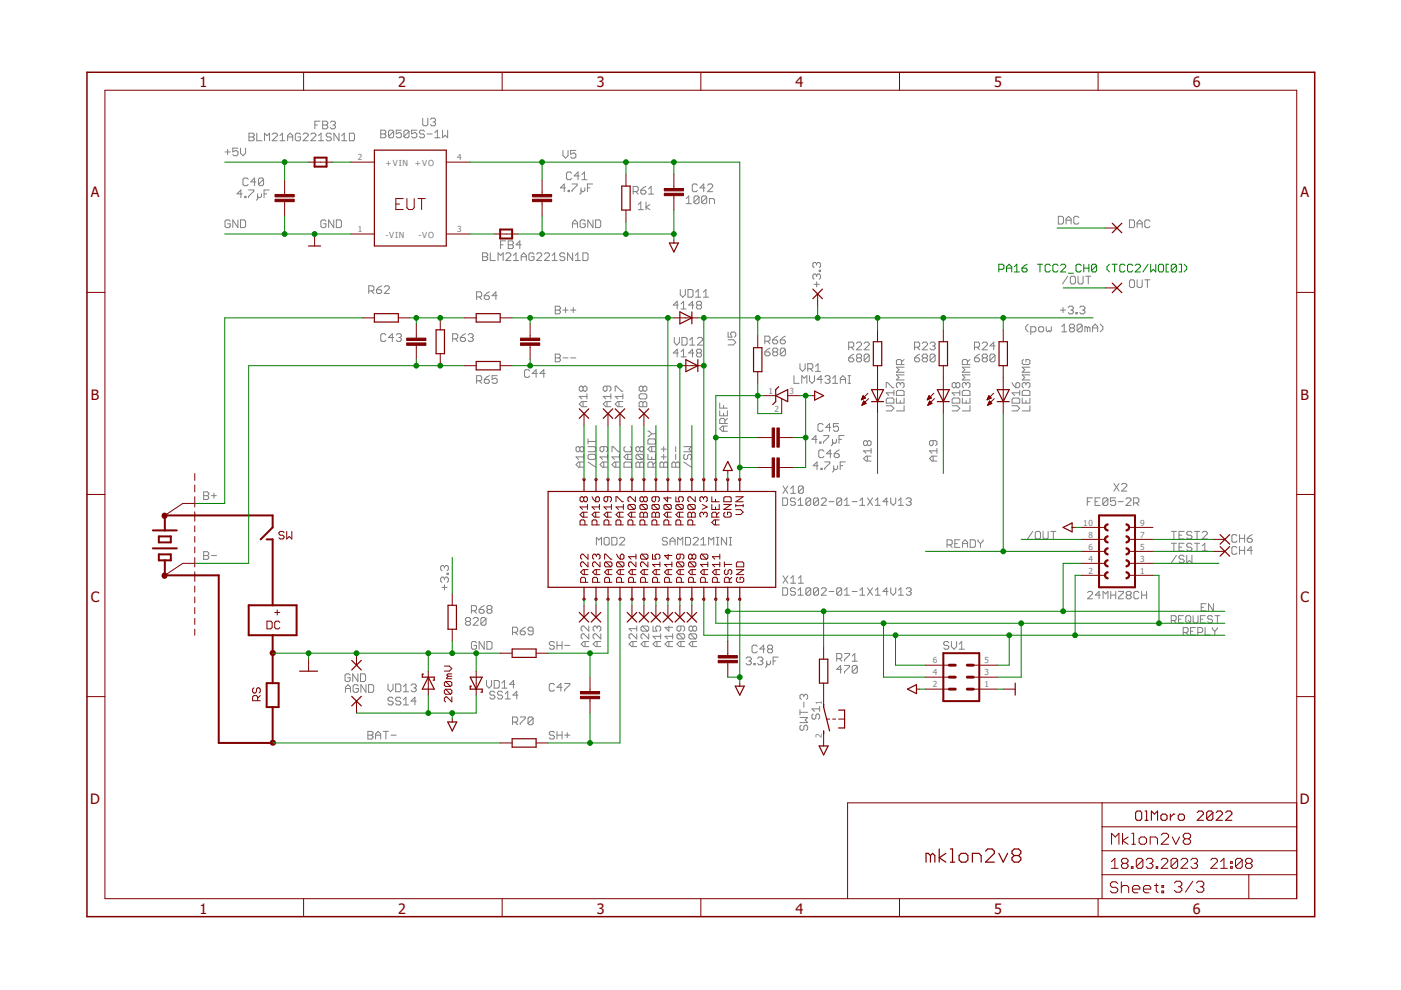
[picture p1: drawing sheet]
<svg xmlns="http://www.w3.org/2000/svg" width="297mm" height="210mm" viewBox="0 0 297 210" stroke-linecap="round" stroke-linejoin="round" font-family="sans-serif">
<defs><g id="words">
<g font-size="3.7" fill="#800000">
<text x="42.3" y="18.5">1</text>
<text x="84.4" y="18.5">2</text>
<text x="126.5" y="18.5">3</text>
<text x="168.7" y="18.5">4</text>
<text x="210.8" y="18.5">5</text>
<text x="252.9" y="18.5">6</text>
<text x="19.2" y="41.9">A</text>
<text x="275.7" y="41.9">A</text>
<text x="19.3" y="84.7">B</text>
<text x="275.8" y="84.7">B</text>
<text x="19.2" y="127.6">C</text>
<text x="275.7" y="127.6">C</text>
<text x="19.1" y="170.4">D</text>
<text x="275.6" y="170.4">D</text>
<text x="42.3" y="193.7">1</text>
<text x="84.4" y="193.7">2</text>
<text x="126.5" y="193.7">3</text>
<text x="168.7" y="193.7">4</text>
<text x="210.8" y="193.7">5</text>
<text x="252.9" y="193.7">6</text>
</g>
<g font-size="2.1" fill="#808080">
<text x="75.9" y="34">2</text>
<text x="81.7" y="35.1">+VIN +VO</text>
<text x="97" y="34">4</text>
<text x="75.9" y="49.3">1</text>
<text x="81.7" y="50.4">-VIN</text>
<text x="88.7" y="50.4">-VO</text>
<text x="97" y="49.3">3</text>
<text x="162.9" y="83.5">1</text>
<text x="167.4" y="83.5">3</text>
<text x="164.2" y="87.3">2</text>
<text x="229.6" y="111.5">10</text>
<text x="241.7" y="111.5">9</text>
<text x="230.8" y="114">8</text>
<text x="230.8" y="116.5">6</text>
<text x="230.8" y="119.1">4</text>
<text x="241.7" y="114">7</text>
<text x="241.7" y="116.5">5</text>
<text x="241.7" y="119.1">3</text>
<text x="230.8" y="121.6">2</text>
<text x="241.7" y="121.6">1</text>
<text x="197.8" y="143.2">4</text>
<text x="197.8" y="140.7">6</text>
<text x="208.7" y="143.2">3</text>
<text x="208.7" y="140.7">5</text>
<text x="174.3" y="149.6" transform="rotate(-90 174.3 149.6)">1</text>
<text x="197.8" y="145.7">2</text>
<text x="208.7" y="145.7">1</text>
<text x="174.3" y="156.5" transform="rotate(-90 174.3 156.5)">2</text>
</g>
</g></defs>
<g fill="none" stroke="#808080" stroke-width=".21">
<path d="M47.7 32.2h1.1M48.3 31.7v1.1M50.4 31.4h-1v.8l.5-.3h.3l.2 .3v.6l-.2 .2h-.6l-.2-.2M51 31.4v1.1l.5 .5 .6-.5v-1.1M52.6 38l-.3-.3h-.5l-.3 .3v1.1l.3 .3h.5l.3-.3M52.8 28.2h.8l.3 .3v.3l-.3 .2 .3 .3v.3l-.3 .2h-.8zM52.8 29h.8M54.3 38.6h-1.1l.8-.9v1.7M54.4 28.2v1.6h1.1M55.9 38l-.3-.3h-.5l-.3 .3v1.1M55.9 38v1.1l-.3 .3h-.5l-.3-.3M55.9 38l-1.1 1.1"/>
<path d="M56.1 29.8v-1.6l.5 .6 .5-.6v1.6M57.7 28.5l.3-.3h.5l.3 .3v.3l-1.1 1h1.1M59.4 29.8h1M59.4 28.8l.5-.6v1.6M61 29h1.1M61 29.8v-1l.5-.6 .6 .6v1M63.7 28.5l-.3-.3h-.5l-.3 .3v1.1l.3 .2h.5l.3-.2v-.6h-.5M64.3 28.5l.2-.3h.6l.2 .3v.3l-1 1h1M65.9 28.5l.3-.3h.5l.3 .3v.3l-1.1 1h1.1M66.8 26.5h.5M67.5 29.8h1.1M67.5 28.8l.6-.6v1.6"/>
<path d="M67.8 25.7h-1v1.6M68.4 25.7h.8l.3 .3v.2l-.3 .3 .3 .3v.3l-.3 .2h-.8zM68.4 26.5h.8M70 26l.3-.3h.5l.3 .3v.2l-.3 .3M70.3 28.5l-.3-.3h-.6l-.2 .3v.3l.2 .2h.6l.3 .3v.3l-.3 .2h-.6l-.2-.2M70.6 26.5h.2M70.8 26.5l.3 .3v.3l-.3 .2h-.5l-.3-.2M71.9 28.2v1.6l-1.1-1.6v1.6M72.4 29.8h1.1M72.4 28.8l.6-.6v1.6M74.1 28.2h.8l.3 .3v1.1l-.3 .2h-.8zM80.7 27.6h.9l.2 .3v.2l-.2 .3 .2 .3v.3l-.2 .2h-.9z"/>
<path d="M80.7 28.4h.9M83.5 27.9l-.3-.3h-.6l-.2 .3v1.1M83.5 27.9v1.1l-.3 .2h-.6l-.2-.2M83.5 27.9l-1.1 1.1M85.1 27.6h-1.1v.8l.5-.3h.3l.3 .3v.6l-.3 .2h-.5l-.3-.2M86.7 27.9l-.2-.3h-.6l-.3 .3v1.1M86.7 27.9v1.1l-.2 .2h-.6l-.3-.2M86.7 27.9l-1.1 1.1M88.4 27.6h-1.1v.8l.5-.3h.3l.3 .3v.6l-.3 .2h-.6l-.2-.2M89.6 25.1v1.3l.3 .3h.5l.3-.3v-1.3M90 27.9l-.3-.3h-.5l-.3 .3v.2l.3 .3h.5l.3 .3v.3l-.3 .2h-.5l-.3-.2M90.6 28.4h1"/>
<path d="M91.2 25.3l.3-.2h.6l.3 .2v.3l-.3 .3M91.8 25.9h.3M92.1 25.9l.3 .2v.3l-.3 .3h-.6l-.3-.3M92.2 29.2h1.1M92.2 28.1l.5-.5v1.6M93.8 27.6v1.6l.6-.5 .5 .5v-1.6M119.4 31.9v1.1l.5 .5 .5-.5v-1.1M119.9 39.8h-1.1l.8-.8v1.6M121.2 36.7l-.3-.2h-.5l-.3 .2v1.1l.3 .3h.5l.3-.3M121.3 39h1.1v.3l-1.1 1.1v.2M122.1 31.9h-1.1v.8l.5-.3h.3l.3 .3v.6l-.3 .2h-.5l-.3-.2M122.8 37.3h-1.1l.9-.8v1.6"/>
<path d="M123.2 39.8v1.1l-.3 .3M123.4 38.1h1.1M123.4 37l.5-.5v1.6M124 39.8v.6l-.3 .2h-.2l-.3-.2M124.5 39.8h.6M125.6 39h-1.1v1.6M136.9 39.5l-1 .8M147.8 39.3l-.2-.3h-.6l-.2 .3v1.1l.2 .2h.6l.2-.2M149.5 39.8h-1.1l.8-.8v1.6M150 39.3l.3-.3h.6l.2 .3v.3l-1.1 1h1.1M48.8 46.9l-.3-.3h-.5l-.3 .3v1.1l.3 .3h.5l.3-.3v-.5h-.5M50.4 46.6v1.7l-1-1.7v1.7"/>
<path d="M51 46.6h.8l.3 .3v1.1l-.3 .3h-.8zM51.4 41.1h-1.2l.9-.8v1.6M51.9 41.6h.3v.3h-.3zM52.7 40.3h1.1v.3l-1.1 1v.3M54.6 41.1v1.1l-.2 .3M55.4 41.1v.5l-.2 .3h-.3l-.3-.3M56 41.1h.5M57.1 40.3h-1.1v1.6M69.1 46.9l-.2-.3h-.6l-.3 .3v1.1l.3 .3h.6l.2-.3v-.5h-.5M70.8 46.6v1.7l-1.1-1.7v1.7M71.3 46.6h.8l.3 .3v1.1l-.3 .3h-.8zM102.3 53.6h.8l.3 .3v.3l-.3 .2 .3 .3v.3l-.3 .2h-.8z"/>
<path d="M102.3 54.4h.8M103.9 53.6v1.6h1.1M105.6 55.2v-1.6l.5 .6 .6-.6v1.6M106.1 51.9h.6M107.2 51.1h-1.1v1.6M107.2 53.9l.3-.3h.5l.3 .3v.3l-1.1 1h1.1M107.8 51.1h.8l.2 .3v.2l-.2 .3 .2 .3v.2l-.2 .3h-.8zM107.8 51.9h.8M108.9 55.2h1M108.9 54.2l.5-.6v1.6M110.5 51.9h-1.1l.8-.8v1.6M110.5 54.4h1.1"/>
<path d="M110.5 55.2v-1l.5-.6 .6 .6v1M113.2 53.9l-.3-.3h-.5l-.3 .3v1.1l.3 .2h.5l.3-.2v-.6h-.5M113.8 53.9l.2-.3h.6l.3 .3v.3l-1.1 1h1.1M115.4 53.9l.3-.3h.5l.3 .3v.3l-1.1 1h1.1M117.1 55.2h1M117.1 54.2l.5-.6v1.6M119.8 53.9l-.3-.3h-.5l-.3 .3v.3l.3 .2h.5l.3 .3v.3l-.3 .2h-.5l-.3-.2M120.5 40.4h.2v.2h-.2zM121.4 47.5h1M121.4 48.3v-1.1l.5-.6 .5 .6v1.1M121.4 53.6v1.6l-1.1-1.6v1.6M122 55.2h1"/>
<path d="M122 54.2l.5-.6v1.6M123.6 53.6h.8l.3 .3v1.1l-.3 .2h-.8zM124.1 46.9l-.3-.3h-.5l-.3 .3v1.1l.3 .3h.5l.3-.3v-.5h-.6M125.7 46.6v1.7l-1.1-1.7v1.7M126.3 46.6h.8l.3 .3v1.1l-.3 .3h-.8zM134.2 40.6h.8l.3-.3v-.5l-.3-.3h-.8v1.6M134.8 40.6l.5 .5M135.3 43.4l.6-.6v1.6M135.3 44.4h1.1M135.9 40.3h.8l.2 .3v.3l-.2 .2h-.6l-.2-.2zM137 42.8v1.6M137.5 41.1h1.1"/>
<path d="M137.5 40.1l.5-.6v1.6M137.8 43.4l-.8 .5 .8 .5M145.5 42.1l.5-.5v1.6M145.5 43.2h1.1M148.2 41.8v1.1l-.3 .3h-.5l-.3-.3M148.2 41.8l-.3-.2h-.5l-.3 .2v1.1M148.2 41.8l-1.1 1.1M149.8 41.8v1.1l-.2 .3h-.6l-.2-.3M149.8 41.8l-.2-.2h-.6l-.2 .2v1.1M149.8 41.8l-1 1.1M150.4 43.2v-1.1h.8l.3 .3v.8M173.1 58.4l.3-.3h.3l.3 .3v.5l-.3 .3"/>
<path d="M173.1 55.9l-.2-.3h-.3l-.3 .3v.6l.3 .2M173.1 58.4l-.2-.3h-.3l-.3 .3v.5l.3 .3M173.1 55.9v.3M173.1 58.4v.3M173.1 59.8v1M173.1 55.9l.3-.3h.3l.3 .3v.6l-.3 .2M173.7 57.3h.3v.3h-.3zM224.4 45.9h.8l.3 .2v1.1l-.3 .3h-.8zM226 47.5v-1.1l.6-.5 .5 .5v1.1M226 46.7h1.1M226.4 58.6l-1.1 1.6M226.9 58.8l.3-.2h.5l.3 .2v1.1l-.3 .3h-.5l-.3-.3z"/>
<path d="M228.6 58.6v1.3l.2 .3h.6l.2-.3v-1.3M228.7 46.1l-.2-.2h-.6l-.2 .2v1.1l.2 .3h.6l.2-.3M230.2 58.6h1.1M230.7 58.6v1.6M239.5 46.6h.8l.2 .3v1.1l-.2 .3h-.8zM239.7 59.3h.6l.2 .3v1.1l-.2 .3h-.6l-.2-.3v-1.1zM241.1 48.3v-1.1l.5-.6 .6 .6v1.1M241.1 59.3v1.4l.3 .3h.5l.3-.3v-1.4M241.1 47.5h1.1M242.7 59.3h1.1M243.3 59.3v1.7M243.8 46.9l-.3-.3h-.5l-.3 .3v1.1l.3 .3h.5l.3-.3"/>
<path d="M78.2 61.7h.8l.3-.3v-.5l-.3-.3h-.8v1.6M78.7 61.7l.6 .5M79.8 61.4h.8l.3 .3v.3l-.3 .2h-.5l-.3-.2zM80.9 60.6l-.5 .3-.6 .5M81.5 60.9l.2-.3h.6l.2 .3v.3l-1 1h1M81.8 71l-.2-.2h-.6l-.3 .2v1.1l.3 .3h.6l.2-.3M83.5 71.6h-1.1l.8-.8v1.6M84 71l.3-.2h.5l.3 .2v.3l-.3 .3M84.5 71.6h.3M84.8 71.6l.3 .2v.3l-.3 .3h-.5l-.3-.3M96 71.8h.8l.2-.2v-.6l-.2-.2h-.8v1.6M96.5 71.8l.5 .6"/>
<path d="M97.6 71.6h.8l.3 .2v.3l-.3 .3h-.5l-.3-.3zM98.7 70.8l-1.1 .8M99.3 71l.2-.2h.6l.2 .2v.3l-.2 .3M99.8 71.6h.3M100.1 71.6l.2 .2v.3l-.2 .3h-.6l-.2-.3M101 62.9h.9l.2-.2v-.6l-.2-.2h-.9v1.6M101.6 62.9l.5 .6M102.7 62.7h.8l.3 .2v.3l-.3 .3h-.5l-.3-.3zM103.8 61.9l-1.1 .8M103.8 79.7l-1.1 .8M105.4 79.7h-1.1v.8l.6-.3h.2l.3 .3v.5l-.3 .3h-.5l-.3-.3M105.4 62.7h-1.1l.8-.8v1.6"/>
<path d="M112.3 78.7l-.3-.3h-.5l-.3 .3v1l.3 .3h.5l.3-.3M113.9 79.2h-1.1l.9-.8v1.6M115.6 79.2h-1.1l.8-.8v1.6M117.7 75.1h.8l.3 .3v.2l-.3 .3 .3 .3v.2l-.3 .3h-.8zM117.7 75.9h.8M117.7 65.7h.8M117.7 64.9h.8l.3 .3v.3l-.3 .2 .3 .3v.3l-.3 .2h-.8zM119.4 75.9h1M119.4 65.7h1M119.9 65.2v1.1M121 75.9h1.1M121 65.7h1.1"/>
<path d="M121.5 65.2v1.1M143 71.5v1.1l.5 .6 .5-.6v-1.1M143.8 64.7h-1.1l.9-.8v1.6M143.8 74.8h-1.1l.9-.8v1.7M144.2 61.4v1.1l.6 .5 .5-.5v-1.1M144.4 64.4l.5-.5v1.6M144.4 74.6l.5-.6v1.7M144.4 65.5h1.1M144.4 75.7h1.1M144.6 71.5h.8l.3 .3v1.1l-.3 .3h-.8zM145.9 61.4h.8l.2 .3v1l-.2 .3h-.8zM146.2 72.1l.6-.6v1.7"/>
<path d="M146.2 73.2h1.1M147.1 64.7h-1.1l.8-.8v1.6M147.1 74.8h-1.1l.8-.8v1.7M147.5 61.9l.5-.5v1.6M147.5 63h1.1M147.9 71.8l.2-.3h.6l.2 .3v.3l-1 1.1h1M147.9 64.7h.6M147.9 64.7l-.2 .3v.2l.2 .3h.6l.2-.3v-.2l-.2-.3M147.9 64.7l-.2-.3v-.2l.2-.3h.6l.2 .3v.2l-.2 .3M147.9 74.8l-.2-.2v-.3l.2-.3h.6l.2 .3v.3l-.2 .2M147.9 74.8l-.2 .3v.3l.2 .3h.6l.2-.3v-.3l-.2-.3M147.9 74.8h.6"/>
<path d="M149.1 63h1.1M149.1 61.9l.6-.5v1.6M154.4 70.4v1.1h.8l-.3-.8 .3-.3h.5l.3 .3v.5l-.3 .3M154.4 72h1.1l.5 .6-.5 .5h-1.1M162.2 72.3h.8l.3-.2v-.6l-.3-.2h-.8v1.6M162.2 74.6h.8l.3 .3v.3l-.3 .2h-.6l-.2-.2zM162.7 72.3l.6 .6M163.3 73.8l-1.1 .8M163.8 72.1h.8l.3 .2v.3l-.3 .3h-.5l-.3-.3zM164.1 74.6l-.3 .3v.3l.3 .2h.5l.3-.2v-.3l-.3-.3M164.1 74.6h.5M164.1 74.6l-.3-.2v-.3l.3-.3h.5l.3 .3v.3l-.3 .2"/>
<path d="M164.9 71.3l-.6 .2-.5 .6M165.4 72.1h.8l.3 .2v.3l-.3 .3h-.5l-.3-.3zM166.5 74.1v1.1l-.3 .2h-.5l-.3-.2M166.5 74.1l-.3-.3h-.5l-.3 .3v1.1M166.5 74.1l-1.1 1.1M166.5 71.3l-1.1 .8M168.3 79.7v1.6h1.1M169.6 77.1v1.1l.6 .5 .5-.5v-1.1M171.3 78.2h.8l.2-.3v-.5l-.2-.3h-.8v1.6M171.6 79.7v1l.6 .6 .5-.6v-1M171.8 78.2l.5 .5M172.6 60.3h1.1"/>
<path d="M172.9 77.7l.5-.6v1.6M172.9 78.7h1.1M174.9 79.9l.3-.2h.5l.3 .2v.3l-.3 .3M179.8 79.7h.5M179.9 73.6h.9l.2-.3v-.5l-.2-.3h-.9v1.7M179.9 75.9h.9l.2 .3v.2l-.2 .3h-.6l-.3-.3zM180.1 79.7v1.6M180.5 73.6l.5 .6M181 75.1l-1.1 .8M181.6 72.8l.2-.3h.6l.3 .3v.3l-1.1 1.1h1.1M181.8 75.9l-.2 .3v.2l.2 .3h.6l.3-.3v-.2l-.3-.3M181.8 75.9l-.2-.3v-.2l.2-.3h.6l.3 .3v.2l-.3 .3"/>
<path d="M181.8 75.9h.6M183.2 72.8l.3-.3h.5l.3 .3v.3l-1.1 1.1h1.1M184.3 75.4v1l-.3 .3h-.5l-.3-.3M184.3 75.4l-.3-.3h-.5l-.3 .3v1M184.3 75.4l-1.1 1M191.1 77.3v-.8l-.2-.3h-.6l-.2 .3v.8h1.6M191.7 79.5h-1.6l.5 .5-.5 .6h1.6M191.7 77.9h-1.6l.5 .5-.5 .5h1.6M191.7 76.2l-.6 .6M193.9 75.9h.8l.3 .3v.2l-.3 .3h-.5l-.3-.3zM193.9 73.6h.8l.3-.3v-.5l-.3-.3h-.8v1.7M194.5 73.6l.5 .6"/>
<path d="M195 75.1l-1.1 .8M195.5 72.8l.3-.3h.6l.2 .3v.3l-1.1 1.1h1.1M195.8 75.9l-.3 .3v.2l.3 .3h.6l.2-.3v-.2l-.2-.3M195.8 75.9h.6M195.8 75.9l-.3-.3v-.2l.3-.3h.6l.2 .3v.2l-.2 .3M197.2 72.8l.3-.3h.5l.3 .3v.3l-.3 .2M197.7 73.3h.3M198 73.3l.3 .3v.3l-.3 .3h-.5l-.3-.3M198.3 75.4l-1.1 1M198.3 75.4v1l-.3 .3h-.5l-.3-.3M198.3 75.4l-.3-.3h-.5l-.3 .3v1M205.1 77.3v-.8l-.3-.3h-.5l-.3 .3v.8h1.7"/>
<path d="M205.7 79.5h-1.7l.6 .5-.6 .6h1.7M205.7 77.9h-1.7l.6 .5-.6 .5h1.7M205.7 76.2l-.6 .6M206.6 75.9h.8l.3 .3v.2l-.3 .3h-.5l-.3-.3zM206.6 73.6h.8l.3-.3v-.5l-.3-.3h-.8v1.7M207.2 73.6l.5 .6M207.7 75.1l-1.1 .8M208.2 72.8l.3-.3h.6l.2 .3v.3l-1.1 1.1h1.1M208.5 75.9l-.3 .3v.2l.3 .3h.6l.2-.3v-.2l-.2-.3M208.5 75.9h.6M208.5 75.9l-.3-.3v-.2l.3-.3h.6l.2 .3v.2l-.2 .3M211 73.3h-1.1l.8-.8v1.7"/>
<path d="M211 75.4v1l-.3 .3h-.6l-.2-.3M211 75.4l-.3-.3h-.6l-.2 .3v1M211 75.4l-1.1 1M217 76.2l-.3 .3v.5l.3 .3h1.1l.3-.3v-.5l-.3-.3h-.6v.6M218 68.7l-.5 .6v.5l.5 .6M218.4 77.9h-1.7l.6 .5-.6 .5h1.7M218.4 79.5h-1.7l.6 .5-.6 .6h1.7M218.5 70.4h.9l.2-.3v-.6l-.2-.2h-.9v1.6M220.5 69.3h.5l.3 .2v.6l-.3 .3h-.5l-.3-.3v-.6zM221.8 69.3v.8l.3 .3 .3-.3 .2 .3 .3-.3v-.8M224.8 65.7h1.1M225.1 70.4h1.1"/>
<path d="M225.1 69.3l.5-.6v1.7M225.4 65.2v1.1M226.5 65.2l.2-.3h.6l.3 .3v.3l-.3 .2M227 69.5l-.3 .3v.3l.3 .3h.5l.3-.3v-.3l-.3-.3M227 69.5l-.3-.2v-.3l.3-.3h.5l.3 .3v.3l-.3 .2M227 69.5h.5M227 65.7h.3M227.3 65.7l.3 .3v.3l-.3 .2h-.6l-.2-.2M228.1 66.3h.3v.2h-.3zM228.9 65.2l.3-.3h.5l.3 .3v.3l-.3 .2M229.4 69l-.2-.3h-.6l-.2 .3v1.1M229.4 69v1.1l-.2 .3h-.6l-.2-.3"/>
<path d="M229.4 69l-1 1.1M229.5 65.7h.2M229.7 65.7l.3 .3v.3l-.3 .2h-.5l-.3-.2M230.5 69.5l-.2-.2h-.3v1.1M230.5 69.5v.9M230.5 69.5l.3-.2 .3 .2v.9M231.6 69.5h1.1M231.6 70.4v-1.1l.6-.6 .5 .6v1.1M233.3 68.7l.5 .6v.5l-.5 .6M101 80.7h.9l.2-.2v-.6l-.2-.2h-.9v1.6M101.6 80.7l.5 .6M102.7 80.5h.8l.3 .2v.3l-.3 .3h-.5l-.3-.3z"/>
<path d="M122.9 95l-.2-.3h-.3l-.3 .3v.5l.3 .3h.3l.2-.3M122.9 95l.3-.3h.3l.3 .3v.5l-.3 .3h-.3l-.3-.3M122.9 95v.5M122.9 98v1.1M123.6 82.1v.6M123.6 85.1v1.1M123.6 82.1l.3-.2h.3l.2 .2v.6l-.2 .3h-.3l-.3-.3M123.6 82.1l-.2-.2h-.3l-.3 .2v.6l.3 .3h.3l.2-.3M123.8 98h-1.1l-.6 .5 .6 .6h1.1M123.8 96.9h-1.7l.6 .5M123.8 96.3v1.1M124.4 85.1h-1l-.6 .6 .6 .5h1"/>
<path d="M124.4 84.1h-1.6l.6 .5M124.4 83.5v1.1M124.7 93v1.1M124.7 94.7h1.3l.3 .3v.5l-.3 .3h-1.3M124.7 98l1.6 1.1M124.7 93.6h1.6M124.9 96.3h1.1l.3 .3v.5l-.3 .3h-1.1l-.2-.3v-.5zM128 94.7v.8l-.3 .3h-.2l-.3-.3v-.5l.3-.3h1.1l.2 .3v.5l-.2 .3M128 98v1.1M128.7 81.9v.8l-.3 .3h-.2l-.3-.3v-.6l.3-.2h1l.3 .2v.6l-.3 .3M128.7 85.1v1.1M128.8 98h-1.1l-.5 .5 .5 .6h1.1"/>
<path d="M128.8 96.9h-1.6l.5 .5M128.8 96.3v1.1M129.5 85.1h-1.1l-.5 .6 .5 .5h1.1M129.5 84.1h-1.6l.5 .5M129.5 83.5v1.1M129.8 95.8v-1.1h.2l1.1 1.1h.3M130.4 83v-1.1h.3l1.1 1.1h.3M130.6 98v1.1M131.2 85.1v1.1M131.4 98h-1.1l-.5 .5 .5 .6h1.1M131.4 96.9h-1.6l.5 .5M131.4 96.3v1.1"/>
<path d="M132.1 85.1h-1.1l-.6 .6 .6 .5h1.1M132.1 84.1h-1.7l.6 .5M132.1 83.5v1.1M132.5 98h1.1l.3 .2v.9h-1.6v-.9zM132.5 94.7l-.2 .3v.5l.2 .3h1.1l.3-.3v-.5l-.3-.3M133.1 96.3v1.1M133.9 96.3h-1.1l-.5 .6 .5 .5h1.1M135.1 98h.3l.2 .2 .3-.2h.3l.2 .2v.9h-1.6v-.9zM135.1 96.3l-.3 .3v.5l.3 .3h1.1M135.1 96.3h1.1l.2 .3v.5l-.2 .3M135.1 96.3l1.1 1.1M135.5 85.4l.3-.3h.3l.2 .3 .3-.3h.3l.2 .3v.8h-1.6z"/>
<path d="M135.5 83.8l.3-.3h1.1l.2 .3v.5l-.2 .3h-1.1l-.3-.3zM135.6 95l-.2-.3h-.3l-.3 .3v.5l.3 .3h.3l.2-.3M135.6 95l.3-.3h.3l.2 .3v.5l-.2 .3h-.3l-.3-.3M135.6 95v.5M135.6 98.2v.9M136.3 82.1l-.2-.2h-.3l-.3 .2v.6l.3 .3h.3l.2-.3M136.3 82.1l.3-.2h.3l.2 .2v.6l-.2 .3h-.3l-.3-.3M136.3 82.1v.6M136.3 85.4v.8M137.4 91.4h.2l.6 .6M137.4 96.3v1.1h1.6v-1.1M137.6 93h1.1l.3 .3v.8h-1.6v-.8z"/>
<path d="M138.2 94.7v1.1M138.2 96.9v.5M138.2 92l-.6 .5h-.2M138.2 92h.8M138.5 99.1v-.9l-.3-.2h-.6l-.2 .2v.9h1.6M139 94.7h-1.1l-.5 .5 .5 .6h1.1M139 98l-.5 .5M140.2 98h.2l.3 .2 .3-.2h.3l.2 .2v.9h-1.6v-.9zM140.2 96.9h1.1M140.2 95.2h1.1M140.7 94.7v1.1M140.7 96.3v1.1"/>
<path d="M140.7 98.2v.9M142.7 98h.3l.3 .2 .2-.2h.3l.3 .2v.9h-1.6v-.9zM143.3 94.7v1.1M143.3 96.3v1.1M143.3 98.2v.9M145 94.7h1.6l-.5 .5 .5 .6h-1.6M145 98l1.6 1.1M145.2 96.3l-.2 .3v.5l.2 .3h.3l.3-.3v-.5l.3-.3h.2l.3 .3v.5l-.3 .3M152.6 85.4v1.1h1.6M152.6 87.1v1.1h1.6v-1.1M153.4 86v.5M153.4 87.6v.6"/>
<path d="M153.4 90.3v1.1M153.7 89.8v-.8l-.3-.3h-.5l-.3 .3v.8h1.6M154.2 90.3h-1.1l-.5 .6 .5 .5h1.1M154.2 88.7l-.5 .6M170 81.3v-1.6l.5 .5 .6-.5v1.6M173.2 93.2h-1.1l.9-.8v1.6M173.5 98.7h-1.1l.8-.8v1.7M173.8 93.7h.3v.3h-.3zM174.1 99.3h.2v.3h-.2zM174.3 80.5h-1.1l.9-.8v1.6M174.5 90.1l-.3-.3h-.5l-.3 .3v1.1l.3 .2h.5l.3-.2M174.6 92.4h1.1v.2l-1.1 1.1v.3"/>
<path d="M174.7 95.7l-.3-.3h-.5l-.3 .3v1.1l.3 .2h.5l.3-.2M174.9 97.9h1v.3l-1 1.1v.3M175.4 80.5h.3M175.7 80.5l.3 .2v.3l-.3 .3h-.5l-.3-.3M176.1 90.6h-1l.8-.8v1.6M176.3 96.2h-1.1l.8-.8v1.6M176.5 93.2v1l-.2 .3M176.5 81.3h1.1M176.5 80.2l.6-.5v1.6M176.8 98.7v1.1l-.3 .3M176.9 96.2h.8l.2 .3v.3l-.2 .2h-.6l-.2-.2zM177.3 93.2v.5l-.2 .3h-.3l-.3-.3"/>
<path d="M177.6 98.7v.6l-.3 .3h-.3l-.2-.3M177.8 89.8h-1.1v.8l.5-.3h.3l.3 .3v.6l-.3 .2h-.5l-.3-.2M177.9 93.2h.5M177.9 95.4l-1 .8M178.1 98.7h.6M178.2 81.3v-1.1l.5-.5 .6 .5v1.1M178.2 80.5h1.1M179 92.4h-1.1v1.6M179.2 97.9h-1.1v1.7M179.8 81.3h.5M183.9 93.7l.2-.3h.3l.3 .3v.5l-.3 .3h-.3l-.2-.3M183.9 93.7l-.3-.3h-.2l-.3 .3v.5l.3 .3h.2l.3-.3"/>
<path d="M183.9 93.7v.5M183.9 96.7v1M184.7 96.7h-1.1l-.5 .5 .5 .5h1.1M184.7 95.6h-1.6l.5 .5M184.7 95.1v1M187.9 86h1.1l.5 .6-.5 .5h-1.1M187.9 84.7l.3-.3h1.1l.2 .3v.8h-1.6zM187.9 82.2v-1.1h.3l1.1 1.1h.2M189.5 83.3h-1.6l.5 .5M189.5 82.8v1M190.1 84.4v1.1h1.6v-1.1M190.1 83l.2-.2h1.1l.3 .2v.8h-1.6z"/>
<path d="M190.9 81.4l-.3-.3h-.3l-.2 .3v.5l.2 .3M190.9 81.4l.2-.3h.3l.3 .3v.5l-.3 .3M190.9 81.4v.3M190.9 84.9v.6M191.7 86v1.1h-1.6M197.8 93.4v.8l-.2 .3h-.3l-.2-.3v-.5l.2-.3h1.1l.2 .3v.5l-.2 .3M197.8 96.7v1M198.6 96.7h-1l-.5 .5 .5 .5h1M198.6 95.6h-1.5l.5 .5M198.6 95.1v1M201.9 86h1l.6 .6-.6 .5h-1M201.9 84.7l.2-.3h1.1l.3 .3v.8h-1.6z"/>
<path d="M202.7 81.4l-.3-.3h-.3l-.2 .3v.5l.2 .3h.3l.3-.3M202.7 81.4l.2-.3h.3l.3 .3v.5l-.3 .3h-.3l-.2-.3M202.7 81.4v.5M203.5 83.3h-1.6l.5 .5M203.5 82.8v1M204 84.4v1.1h1.7v-1.1M204 83l.3-.2h1.1l.3 .2v.8h-1.7zM204.8 81.4l-.2-.3h-.3l-.3 .3v.5l.3 .3M204.8 81.4l.3-.3h.3l.3 .3v.5l-.3 .3M204.8 81.4v.3M204.8 84.9v.6M205.7 86v1.1h-1.7"/>
<path d="M214.6 86h1l.6 .6-.6 .5h-1M214.6 84.7l.2-.3h1.1l.3 .3v.8h-1.6zM214.6 81.1l.8 1.1M215.4 81.4l.2-.3h.3l.3 .3v.5l-.3 .3h-.5zM216.2 82.8v1M216.2 83.3h-1.6l.5 .5M216.7 83l.3-.2h1.1l.3 .2v.8h-1.7zM216.7 84.4v1.1h1.7v-1.1M217.5 81.4l.3-.3h.3l.3 .3v.5l-.3 .3M217.5 81.4l-.2-.3h-.3l-.3 .3v.5l.3 .3M217.5 81.4v.3M217.5 84.9v.6"/>
<path d="M218.4 86v1.1h-1.7M43.2 104.3h.8l.3 .2v.3l-.3 .3 .3 .3v.2l-.3 .3h-.8zM43.2 117h.8l.3 .2v.3l-.3 .3 .3 .3v.2l-.3 .3h-.8zM43.2 105.1h.8M43.2 117.8h.8M44.8 105.1h1.1M44.8 117.8h1.1M45.4 104.5v1.1M126.4 115.5v-1.6l.6 .6 .5-.6v1.6M128.1 114.2l.3-.3h.5l.3 .3v1.1l-.3 .2h-.5l-.3-.2zM129.7 113.9h.8l.3 .3v1.1l-.3 .2h-.8zM131.4 114.2l.2-.3h.6l.2 .3v.3l-1 1h1"/>
<path d="M141.5 114.2l-.3-.3h-.5l-.3 .3v.3l.3 .2h.5l.3 .3v.3l-.3 .2h-.5l-.3-.2M142 114.7h1.1M142 115.5v-1l.6-.6 .5 .6v1M143.7 115.5v-1.6l.5 .6 .6-.6v1.6M145.3 113.9h.8l.3 .3v1.1l-.3 .2h-.8zM147 114.2l.2-.3h.6l.2 .3v.3l-1 1h1M148.6 115.5h1.1M148.6 114.5l.5-.6v1.6M150.2 115.5v-1.6l.6 .6 .5-.6v1.6M151.9 113.9h.5M151.9 115.5h.5M152.1 113.9v1.6"/>
<path d="M154.1 113.9v1.6l-1.1-1.6v1.6M154.6 113.9h.5M154.6 115.5h.5M154.9 113.9v1.6M165.9 105.6h.8l.3 .2v1.1l-.3 .2h-.8zM166 103l1 1.6M167 103l-1 1.6M167.6 103.6l.6-.6v1.6M167.6 104.6h1.1M168.6 105.8l-.2-.2h-.6l-.2 .2v.3l.2 .3h.6l.2 .2v.3l-.2 .2h-.6l-.2-.2M169.2 107.1h1.1M169.2 106.1l.5-.5v1.5"/>
<path d="M170.3 103.3v1.1l-.2 .2h-.6l-.2-.2M170.3 103.3l-.2-.3h-.6l-.2 .3v1.1M170.3 103.3l-1 1.1M171.9 105.8v1.1l-.3 .2h-.5l-.2-.2M171.9 105.8l-.3-.2h-.5l-.2 .2v1.1M171.9 105.8l-1 1.1M173.5 105.8v1.1l-.2 .2h-.6l-.2-.2M173.5 105.8l-.2-.2h-.6l-.2 .2v1.1M173.5 105.8l-1 1.1M174.1 105.8l.3-.2h.5l.3 .2v.3l-1.1 1h1.1M175.8 106.4h1M178.5 105.8v1.1l-.3 .2h-.5l-.3-.2"/>
<path d="M178.5 105.8l-.3-.2h-.5l-.3 .2v1.1M178.5 105.8l-1.1 1.1M179 107.1h1.1M179 106.1l.6-.5v1.5M180.7 106.4h1M182.3 107.1h1.1M182.3 106.1l.5-.5v1.5M183.9 105.6l1.1 1.5M185 105.6l-1.1 1.5M185.6 107.1h1M185.6 106.1l.5-.5v1.5M188.3 106.4h-1.1l.8-.8v1.5"/>
<path d="M188.8 105.6v1l.6 .5 .5-.5v-1M190.5 107.1h1M190.5 106.1l.5-.5v1.5M192.1 105.8l.3-.2h.5l.3 .2v.3l-.3 .3M192.7 106.4h.2M192.9 106.4l.3 .2v.3l-.3 .2h-.5l-.3-.2M200.8 115.5h.8l.3-.2v-.6l-.3-.3h-.8v1.7M201.3 115.5l.6 .6M202.4 115.3h.6M203.5 114.4h-1.1v1.7h1.1M204.1 116.1v-1.1l.5-.6 .5 .6v1.1M204.1 115.3h1"/>
<path d="M205.7 114.4h.8l.3 .3v1.1l-.3 .3h-.8zM207.3 114.4v.3l.6 .6M207.9 115.3v.8M208.4 114.4v.3l-.5 .6M218.9 112.7l-1 1.6M219.5 112.9l.3-.2h.5l.3 .2v1.1l-.3 .3h-.5l-.3-.3zM221.1 112.7v1.3l.3 .3h.6l.2-.3v-1.3M222.8 112.7h1.1M223.3 112.7v1.6M230.5 106.4h.6M231.6 105.6h-1.1v1.6M232.2 106.4h.5"/>
<path d="M233.3 105.6h-1.1v1.6h1.1M234.9 105.8l-.3-.2h-.5l-.3 .2v1.1M234.9 105.8v1.1l-.3 .3h-.5l-.3-.3M234.9 105.8l-1.1 1.1M236.2 102.5l1.1 1.6M236.5 105.6h-1.1v.8l.6-.3h.3l.2 .3v.5l-.2 .3h-.6l-.3-.3M237.1 106.4h1.1M237.3 102.5l-1.1 1.6M237.8 102.8l.3-.3h.5l.3 .3v.2l-1.1 1.1h1.1M238.7 105.8l.3-.2h.5l.3 .2v.3l-1.1 1.1h1.1M240.3 106.6h.9l.2-.2v-.6l-.2-.2h-.9v1.6M240.9 106.6l.5 .6"/>
<path d="M248.3 112.7h1.1M248.3 115.2h1.1M248.9 112.7v1.6M248.9 115.2v1.6M249.4 117.7l-1.1 1.7M250 113.5h.5M250 116h.5M251.1 118l-.3-.3h-.5l-.3 .3v.3l.3 .3h.5l.3 .2v.3l-.3 .3h-.5l-.3-.3M251.1 112.7h-1.1v1.6h1.1M251.1 115.2h-1.1v1.6h1.1M251.6 117.7v1.7l.6-.6 .5 .6v-1.7M252.7 112.9l-.3-.2h-.5l-.3 .2v.3l.3 .3h.5l.3 .2v.3l-.3 .3h-.5l-.3-.3"/>
<path d="M252.7 115.5l-.3-.3h-.5l-.3 .3v.2l.3 .3h.5l.3 .3v.3l-.3 .2h-.5l-.3-.2M253.3 112.7h1M253.3 115.2h1M253.8 112.7v1.6M253.8 115.2v1.6M254.9 112.9l.3-.2h.5l.3 .2v.3l-1.1 1.1h1.1M254.9 116.8h1.1M254.9 115.7l.5-.5v1.6M262.3 113.6l-.3-.3h-.6l-.2 .3v1.1l.2 .3h.6l.3-.3M262.3 116.2l-.3-.3h-.6l-.2 .3v1l.2 .3h.6l.3-.3M262.8 113.3v1.7M262.8 115.9v1.6"/>
<path d="M262.8 114.2h1.1M262.8 116.7h1.1M263.9 113.3v1.7M263.9 115.9v1.6M264.4 114.2h.9l.2 .2v.3l-.2 .3h-.6l-.3-.3zM265.5 113.3l-1.1 .9M265.5 116.7h-1.1l.9-.8v1.6M93.7 124.5h1.1M94.2 120.2v.3M94.2 122.6v.3M94.2 124v1.1M94.2 122.6l-.2-.2h-.3l-.3 .2v.6l.3 .3"/>
<path d="M94.2 120.2l-.2-.3h-.3l-.3 .3v.5l.3 .3M94.2 122.6l.3-.2h.3l.3 .2v.6l-.3 .3M94.2 120.2l.3-.3h.3l.3 .3v.5l-.3 .3M94.8 121.5h.3v.3h-.3zM99 131.8l-.3-.3v-.3l.3-.3h.5l.3 .3v.3l-.3 .3M99 131.8l-.3 .2v.3l.3 .3h.5l.3-.3v-.3l-.3-.2M99 131.8h.5M99.9 129.5h.9l.2-.3v-.5l-.2-.3h-.9v1.6M100.3 131.2l.3-.3h.5l.3 .3v.3l-1.1 1.1h1.1M100.5 129.5l.5 .5M101 136.3l-.2-.3h-.6l-.3 .3v1.1l.3 .2h.6l.2-.2v-.6h-.5M101.6 129.2h.8l.3 .3v.3l-.3 .2h-.5l-.3-.2z"/>
<path d="M102.7 128.4l-1.1 .8M102.7 136v1.6l-1.1-1.6v1.6M103 131.2l-.2-.3h-.6l-.2 .3v1.1M103 131.2v1.1l-.2 .3h-.6l-.2-.3M103 131.2l-1 1.1M103.2 136h.8l.3 .3v1.1l-.3 .2h-.8zM103.5 129.2l-.3-.3v-.2l.3-.3h.5l.3 .3v.2l-.3 .3M103.5 129.2l-.3 .3v.3l.3 .2h.5l.3-.2v-.3l-.3-.3M103.5 129.2h.5M108.7 134.1h.8l.2-.3v-.6l-.2-.2h-.8v1.6M109.2 134.1l.5 .5M110.3 133.8h.8l.3 .3v.2l-.3 .3h-.5l-.3-.3z"/>
<path d="M111.4 133l-1.1 .8M113 133.8h-.8l-.2-.3v-.3l.2-.2h.6l.2 .2v1.1l-.2 .3h-.6l-.2-.3M117.5 136.3l-.2-.3h-.6l-.2 .3v.3l.2 .2h.6l.2 .3v.3l-.2 .2h-.6l-.2-.2M118.1 136.8h1.1M118.1 136v1.6M119.2 136v1.6M119.7 136.8h1.1M124 136v1.1M124.8 136h-1l-.6 .6 .6 .5h1M124.8 132.7v1.1l-1-1.1h-.3l-.3 .3v.6l.3 .2M124.8 134.4v1.1l-1-1.1h-.3l-.3 .2v.6l.3 .3M126.6 133l-.3-.3h-.3l-.2 .3v.6l.2 .2"/>
<path d="M126.6 133l.2-.3h.3l.3 .3v.6l-.3 .2M126.6 133v.3M126.6 136v1.1M127.4 136h-1.1l-.5 .6 .5 .5h1.1M127.4 134.4v1.1l-1.1-1.1h-.3l-.2 .2v.6l.2 .3M134.2 136v1.1M135 136h-1.1l-.5 .6 .5 .5h1.1M135 134.4v1.1l-1.1-1.1h-.3l-.2 .2v.6l.2 .3M135 132.7v1.1M135 133.3h-1.6l.5 .5M136.2 132.7l-.3 .3v.6l.3 .2h1.1M136.2 132.7h1.1l.2 .3v.6l-.2 .2"/>
<path d="M136.2 132.7l1.1 1.1M136.7 136v1.1M137.5 136h-1l-.6 .6 .6 .5h1M137.5 134.4v1.1l-1-1.1h-.3l-.3 .2v.6l.3 .3M138.5 132.7v1.1h.8l-.3-.8 .3-.3h.5l.3 .3v.6l-.3 .2M139.3 136v1.1M140.1 136h-1.1l-.5 .6 .5 .5h1.1M140.1 134.9h-1.6l.5 .6M140.1 134.4v1.1M141.8 132.7v1.1l-.8-.8h1.6M141.8 136v1.1M142.6 136h-1.1l-.5 .6 .5 .5h1.1"/>
<path d="M142.6 134.9h-1.6l.5 .6M142.6 134.4v1.1M143.8 134.4l-.3 .2v.6l.3 .3h1.1M143.8 134.4h1.1l.3 .2v.6l-.3 .3M143.8 134.4l1.1 1.1M144.4 132.7v.9l-.3 .2h-.3l-.3-.2v-.6l.3-.3h1.1l.3 .3v.6l-.3 .2M144.4 136v1.1M145.2 136h-1.1l-.6 .6 .6 .5h1.1M146.3 134.4h1.1l.3 .2v.6l-.3 .3M146.3 134.4l-.2 .2v.6l.2 .3h1.1M146.3 134.4l1.1 1.1M146.9 133l-.3-.3h-.3l-.2 .3v.6l.2 .2h.3l.3-.2"/>
<path d="M146.9 133l.3-.3h.2l.3 .3v.6l-.3 .2h-.2l-.3-.2M146.9 133v.6M146.9 136v1.1M147.7 136h-1.1l-.5 .6 .5 .5h1.1M158.2 139.6l.3-.3h.5l.3 .3v.3l-.3 .2M160.5 137.1l-.2-.3h-.6l-.3 .3v1l.3 .3h.6l.2-.3M160.6 139.6l.3-.3h.6l.2 .3v.3l-.2 .2M162.2 137.6h-1.1l.8-.8v1.6M163 137.6l-.3-.3v-.2l.3-.3h.6l.2 .3v.2l-.2 .3M163 137.6l-.3 .3v.2l.3 .3h.6l.2-.3v-.2l-.2-.3M163 137.6h.6M165 139.3h-1.1v1.6"/>
<path d="M165.9 124.6h.8l.3 .3v1l-.3 .3h-.8zM166 122.1l1 1.6M167 122.1l-1 1.6M167.6 122.6l.6-.5v1.6M167.6 123.7h1.1M168.6 124.9l-.2-.3h-.6l-.2 .3v.2l.2 .3h.6l.2 .3v.2l-.2 .3h-.6l-.2-.3M169.2 125.1l.5-.5v1.6M169.2 126.2h1.1M169.3 123.7h1M169.3 122.6l.5-.5v1.6M171.9 124.9l-.3-.3h-.5l-.2 .3v1M171.9 124.9v1l-.3 .3h-.5l-.2-.3"/>
<path d="M171.9 124.9l-1 1M173.5 124.9l-.2-.3h-.6l-.2 .3v1M173.5 124.9v1l-.2 .3h-.6l-.2-.3M173.5 124.9l-1 1M174.1 124.9l.3-.3h.5l.3 .3v.2l-1.1 1.1h1.1M175.8 125.4h1M177.4 139.6h.8l.3-.2v-.6l-.3-.2h-.8v1.6M177.9 139.6l.6 .6M178.5 124.9l-.3-.3h-.5l-.3 .3v1M178.5 124.9v1l-.3 .3h-.5l-.3-.3M178.5 124.9l-1.1 1M179 125.1l.6-.5v1.6"/>
<path d="M179 126.2h1.1M179 138.6h1.1v.2l-1.1 1.1v.3M180.7 125.4h1M180.7 139.1l.5-.5v1.6M182.3 125.1l.5-.5v1.6M182.3 126.2h1.1M183.9 124.6l1.1 1.6M185 124.6l-1.1 1.6M185.6 125.1l.5-.5v1.6M185.6 126.2h1M188.3 125.4h-1.1l.8-.8v1.6M188.8 124.6v1.1l.6 .5 .5-.5v-1.1"/>
<path d="M190.5 125.1l.5-.5v1.6M190.5 126.2h1M192.1 124.9l.3-.3h.5l.3 .3v.2l-.3 .3M192.7 125.4h.2M192.9 125.4l.3 .3v.2l-.3 .3h-.5l-.3-.3M201.2 136.3l-.3-.3h-.5l-.3 .3v.3l.3 .2h.5l.3 .3v.3l-.3 .2h-.5l-.3-.2M201.7 136v1.1l.6 .5 .5-.5v-1.1M203.4 137.6h1M203.4 136.6l.5-.6v1.6M230.6 125.6l.2-.2h.6l.2 .2v.3l-1 1.1h1M233.3 126.2h-1.1l.8-.8v1.6M233.9 127v-1.6l.5 .5 .5-.5v1.6"/>
<path d="M235.5 126.2h1.1M235.5 125.4v1.6M236.6 125.4v1.6M237.1 125.4h1.1v.2l-1.1 1.1v.3h1.1M239 126.2l-.2-.3v-.3l.2-.2h.6l.2 .2v.3l-.2 .3M239 126.2l-.2 .2v.3l.2 .3h.6l.2-.3v-.3l-.2-.2M239 126.2h.6M241.5 125.6l-.3-.2h-.5l-.3 .2v1.1l.3 .3h.5l.3-.3M242 126.2h1.1M242 125.4v1.6M243.1 125.4v1.6M248.3 131.6h.8l.3-.3v-.5l-.3-.3h-.8v1.6"/>
<path d="M248.9 131.6l.5 .5M249.9 131.3h.5M250.9 134.1h.8l.2-.3v-.5l-.2-.2h-.8v1.5M250.9 130.5h-1v1.6h1M251.4 134.1l.5 .5M251.7 130.5h.5l.3 .3v1l-.3 .3h-.5l-.3-.3v-1zM251.9 131.6l.6 .5M252.4 133.8h.5M253 130.5v1.3l.2 .3h.5l.3-.3v-1.3M253.4 133.1h-1v1.5h1M254 134.1h.7l.3-.3v-.5l-.3-.2h-.7v1.5M254.5 131.3h.5"/>
<path d="M254.7 128.8h.5M255.5 133.1v1.5h1M255.5 130.5h-1v1.6h1M255.7 128h-1v1.5h1M257 133.1v.2l.6 .5M257.1 130.8l-.3-.3h-.5l-.2 .3v.2l.2 .3h.5l.3 .3v.2l-.3 .3h-.5l-.2-.3M257.3 128v1.5l-1.1-1.5v1.5M257.6 133.8v.8M257.6 130.5h1M258.1 133.1v.2l-.5 .5M258.1 130.5v1.6M73.2 146.8v-1.1l.6-.5 .5 .5v1.1"/>
<path d="M73.2 146h1.1M74.2 143.2l-.2-.3h-.6l-.2 .3v1l.2 .3h.6l.2-.3v-.5h-.5M75.9 142.9v1.6l-1.1-1.6v1.6M76 145.4l-.3-.2h-.6l-.2 .2v1.1l.2 .3h.6l.3-.3v-.5h-.6M76.4 142.9h.8l.3 .3v1l-.3 .3h-.8zM77.6 145.2v1.6l-1.1-1.6v1.6M78 155.1h.8l.3 .2v.3l-.3 .3 .3 .2v.3l-.3 .3h-.8zM78 155.9h.8M78.1 145.2h.9l.2 .2v1.1l-.2 .3h-.9zM79.6 156.7v-1.1l.6-.5 .5 .5v1.1M79.6 155.9h1.1M81.3 155.1h1.1"/>
<path d="M81.8 155.1v1.6M82.3 145v1.1l.5 .6 .5-.6v-1.1M82.9 155.9h1.1M83.3 148.1l-.2-.3h-.6l-.2 .3v.3l.2 .3h.6l.2 .2v.3l-.2 .3h-.6l-.2-.3M83.9 145h.8l.3 .3v1.1l-.3 .3h-.8zM85 148.1l-.3-.3h-.5l-.3 .3v.3l.3 .3h.5l.3 .2v.3l-.3 .3h-.5l-.3-.3M85.5 149.5h1.1M85.5 148.4l.6-.6v1.7M85.5 145.6l.6-.6v1.7M85.5 146.7h1.1M87.2 145.3l.2-.3h.6l.2 .3v.3l-.2 .3M87.7 145.9h.3"/>
<path d="M88 145.9l.2 .2v.3l-.2 .3h-.6l-.2-.3M88.2 148.7h-1l.8-.9v1.7M103.1 144.3v1.1l.6 .5 .5-.5v-1.1M104.8 144.3h.8l.3 .2v1.1l-.3 .3h-.8zM104.9 146.8l-.3-.2h-.5l-.3 .2v.3l.3 .3h.5l.3 .2v.3l-.3 .3h-.5l-.3-.3M106.4 145.9h1.1M106.4 144.8l.6-.5v1.6M106.6 146.8l-.3-.2h-.6l-.2 .2v.3l.2 .3h.6l.3 .2v.3l-.3 .3h-.6l-.2-.3M107.1 148.2h1.1M107.1 147.1l.6-.5v1.6M108.7 153.1h.8l.2-.3v-.5l-.2-.3h-.8v1.6M109.1 145.1h-1l.8-.8v1.6"/>
<path d="M109.2 153.1l.5 .5M109.8 147.4h-1l.8-.8v1.6M110.3 152h1.1v.3l-1.1 1.1v.2M113 152.3v1.1l-.2 .2h-.6l-.2-.2M113 152.3l-.2-.3h-.6l-.2 .3v1.1M113 152.3l-1 1.1M117.5 145.2l-.2-.3h-.6l-.2 .3v1.1l.2 .2h.6l.2-.2M117.5 155.3l-.2-.2h-.6l-.2 .2v.3l.2 .3h.6l.2 .2v.3l-.2 .3h-.6l-.2-.3M118.1 155.9h1.1M118.1 155.1v1.6M119.2 145.7h-1.1l.8-.8v1.6M119.2 155.1v1.6"/>
<path d="M119.7 144.9h1.1v.3l-1.1 1.1v.2M119.7 155.9h1.1M120.3 155.3v1.1M158.7 140.1h.3M159 140.1l.3 .3v.3l-.3 .2h-.5l-.3-.2M159.8 140.7h.3v.2h-.3zM161.2 140.1h.3M161.5 140.1l.2 .3v.3l-.2 .2h-.6l-.3-.2M162.6 140.1v1.1l-.3 .3M163.4 140.1v.6l-.3 .2h-.3l-.2-.2M163.9 140.1h.6M169.6 150.5v1.1"/>
<path d="M169.6 152.1h1.6l-.5 .6 .5 .5h-1.6M169.6 151h1.6M169.9 153.8l-.3 .2v.6l.3 .3h.3l.2-.3v-.6l.3-.2h.3l.2 .2v.6l-.2 .3M170.4 147.5l-.2-.3h-.3l-.3 .3v.5l.3 .3M170.4 147.5v.3M170.4 148.8v1.1M170.4 147.5l.3-.3h.3l.2 .3v.5l-.2 .3M172.4 151.4l-.3 .3v.5l.3 .3h.3l.3-.3v-.5l.2-.3h.3l.3 .3v.5l-.3 .3M173.8 149.8v1M173.8 150.3h-1.7l.6 .5M178.5 141.9h-1.1l.8-.8v1.6M179 141.1h1.1v.3l-1.1 1.1v.2"/>
<path d="M180.7 140.2h1.1M181.8 141.4l-.3-.3h-.5l-.3 .3v1.1M181.8 141.4v1.1l-.3 .2h-.5l-.3-.2M181.8 141.4l-1.1 1.1"/>
</g>
<g fill="none" stroke="#800000" stroke-width=".25">
<path d="M79.4 31.8h15.2v20.4h-15.2zM131.8 39.5h1.8v5h-1.8zM65.4 52.2h2.6M141.9 51.5h1.9l-.9 1.9zM235.8 47.3l2 2.1M237.8 47.3l-2 2.1M79.4 66.5h5.1v1.8h-5.1zM92.5 69.9h1.7v5.1h-1.7zM101 66.5h5v1.8h-5zM101 76.6h5v1.8h-5zM144.1 66.1l2.6 1.3-2.6 1.3zM145.4 76.3l2.6 1.2-2.6 1.3z"/>
<path d="M146.7 66.1v2.6M148 76.3v2.5M159.8 73.7h1.7v5.1h-1.7zM172.3 61.3l2.1 2M174.4 61.3l-2.1 2M185.2 72.5h1.7v5h-1.7zM199.1 72.5h1.8v5h-1.8zM211.8 72.5h1.8v5h-1.8zM235.8 60l2 2.1M237.8 60l-2 2.1M122.8 86.7l2 2M124.8 86.7l-2 2"/>
<path d="M127.9 86.7l2 2M129.9 86.7l-2 2M130.4 86.7l2.1 2M132.5 86.7l-2.1 2M135.5 86.7l2 2M137.5 86.7l-2 2M154.3 97.9l1 1.9h-1.9zM164.5 83.9l2.5-1.3v2.6zM165.1 82l-.6 .6v2.6l-.7 .6M172.7 82.9l1.9 1-1.9 .9zM184.8 85.2h2.5M184.8 82.6h2.5l-1.2 2.6z"/>
<path d="M198.7 85.2h2.6M198.7 82.6h2.6l-1.3 2.6zM211.4 82.6h2.6l-1.3 2.6zM211.4 85.2h2.6M116.2 104.2h48.3v20.3h-48.3zM123.8 101.7v2.5M126.4 101.7v2.5M128.9 101.7v2.5M131.4 101.7v2.5M134 101.7v2.5M136.5 101.7v2.5M139.1 101.7v2.5"/>
<path d="M141.6 101.7v2.5M144.1 101.7v2.5M146.7 101.7v2.5M149.2 101.7v2.5M151.8 101.7v2.5M154.3 101.7v2.5M156.8 101.7v2.5M225.4 111.8l1.9-.9v1.9zM233 109.3h7.6v15.2h-7.6zM258.7 113.3l2 2.1M258.7 115.9l2 2M260.7 113.3l-2 2.1"/>
<path d="M260.7 115.9l-2 2M95 128.3h1.8v5.1h-1.8zM108.6 137.6h5.1v1.8h-5.1zM122.8 129.9l2 2M123.8 124.5v2.6M124.8 129.9l-2 2M125.3 129.9l2.1 2M126.4 124.5v2.6M127.4 129.9l-2.1 2M128.9 124.5v2.6M131.4 124.5v2.6M133 129.9l2 2"/>
<path d="M134 124.5v2.6M135 129.9l-2 2M135.5 129.9l2 2M136.5 124.5v2.6M137.5 129.9l-2 2M138 129.9l2.1 2M139.1 124.5v2.6M140.1 129.9l-2.1 2M140.6 129.9l2 2M141.6 124.5v2.6M142.6 129.9l-2 2M143.1 129.9l2.1 2"/>
<path d="M144.1 124.5v2.6M145.2 129.9l-2.1 2M145.7 129.9l2 2M146.7 124.5v2.6M147.7 129.9l-2 2M149.2 124.5v2.6M151.8 124.5v2.6M154.3 124.5v2.6M156.8 124.5v2.6M173.7 139.8h1.8v5h-1.8zM63.5 142.3h3.8M74.6 140l2 2"/>
<path d="M74.6 147.6l2 2.1M76.6 140l-2 2M76.6 147.6l-2 2.1M89.8 142.9h-.3v.7h2.6v.6h-.3M90.8 143.6l1.3 2.5h-2.6zM94.9 153.1h1.9l-.9 1.9zM99.7 143.6h2.5l-1.2 2.5zM99.9 145.5h-.2v.6h2.5v.6h-.2M108.6 156.6h5.1v1.8h-5.1zM155.9 145.5h1.9l-1 1.9zM173.7 158.2h1.9l-1 1.9zM174.6 149.3v.6l1.3 5.1"/>
<path d="M174.6 155v.6M177.8 150.6h1.3v3.7h-1.3M192.4 146.1l1.9-.9v1.9zM215.2 144.8v2.6M197.3 181.4l-.5-.5h-.5v1.9M197.3 181.4v1.4M197.3 181.4l.4-.5 .5 .5v1.4M199.1 180v2.8M200.5 180.9l-1.4 1 1.4 .9M201.5 180h.5v2.8M201.5 182.8h.9M203.8 180.9h.9l.5 .5v.9l-.5 .5h-.9l-.5-.5v-.9z"/>
<path d="M206.2 182.8v-1.9h1.4l.4 .5v1.4M209 180.5l.4-.5h1l.4 .5v.4l-1.8 1.9h1.8M211.8 180.9l.9 1.9 .9-1.9M215 181.4l-.4-.5v-.4l.4-.5h1l.4 .5v.4l-.4 .5M215 181.4l-.4 .5v.4l.4 .5h1l.4-.5v-.4l-.4-.5M215 181.4h1"/>
</g>
<g fill="none" stroke="#800000" stroke-width=".42">
<path d="M66.7 33.4h2.5v1.9h-2.5zM106 48.7h2.6v1.9h-2.6zM32.4 112.5h5.1M32.4 116.3h5.1M33.7 113.7h2.5v1.3h-2.5zM33.7 117.5h2.5v1.3h-2.5zM34.9 112.5v-3.2h22.9v2.5l-2.5 2.6M34.9 118.8v3.2h11.5v35.5h11.4v-7.6M56.5 114.4h1.3v13.9M233 109.3h7.6v15.2h-7.6zM52.7 128.3h10.2v6.4h-10.2zM57.8 134.7v10.1"/>
<path d="M200 138.5h7.6v10.2h-7.6zM56.5 144.8h2.6v5.1h-2.6z"/>
</g>
<g fill="none" stroke="#800000" stroke-width=".21">
<path d="M22.2 19.1h252.7v171.4h-252.7zM64.4 15.3v3.8M106.5 15.3v3.8M148.6 15.3v3.8M190.7 15.3v3.8M232.8 15.3v3.8M60.3 38.2v3M65.4 34.4h5.1M74.3 34.4h5.1M94.6 34.4h5.1M114.9 38.2v3M132.7 36.9v2.6"/>
<path d="M142.9 36.9v3.1M60.3 42.8v3M66.7 49.6v2.6M74.3 49.6h5.1M83.9 43.3h.8M85.5 42.1h-1.6v2.3h1.6M86.3 42.1v1.9l.4 .4h.7l.4-.4v-1.9M88.6 42.1h1.6M89.4 42.1v2.3M94.6 49.6h5.1M104.8 49.6h5.1M114.9 42.8v3"/>
<path d="M132.7 44.5v2.6M142.9 41.5v3M142.9 50.9v.6M234.3 48.3h2.5M18.4 62h3.8M76.9 67.4h2.5M84.5 67.4h2.5M88.3 68.7v3M88.3 73.2v3.1M93.3 67.4v2.5M93.3 75v2.5M98.4 67.4h2.6"/>
<path d="M98.4 77.5h2.6M106 67.4h2.6M106 77.5h2.6M112.4 68.7v3M112.4 73.2v3.1M142.9 67.4h5.1M144.1 77.5h5.1M160.7 71.2v2.5M160.7 78.8v2.5M173.4 62.3v2.6M186.1 69.9v2.6M186.1 77.5v10.2"/>
<path d="M200 69.9v2.6M200 77.5v10.2M212.7 69.9v2.6M212.7 77.5v10.2M234.3 61h2.5M274.9 62h3.8M123.8 87.7v2.5M128.9 87.7v2.5M131.4 87.7v2.5M136.5 87.7v2.5M154.3 99.8v.6M160.7 99.1h3"/>
<path d="M160.7 92.8h3M161.9 83.9h2.6M165.2 99.1h3.1M165.2 92.8h3.1M165.7 84.5v3.2M167 83.9h2.5M172.1 83.9h.6M182.6 84.7h.2M182.7 84.6h.3M182.8 84.5h.5M182.8 85.9h.1M182.8 84.3h.7"/>
<path d="M182.8 85.8h.2M182.9 84.2h.4M182.9 85.7h.4M182.9 84.1h.3M182.9 85.6h.7M182.9 85.4h.6M183 84h.1M183 85.3h.4M183 83.9l.5 .5-.9 .4zM183 85.2h.3M183.1 85.1h.1M183.1 85l.5 .5-.8 .4z"/>
<path d="M184 83.4l-1.4 1.4M184.1 84.5l-1.3 1.4M196.6 84.7h.1M196.7 84.6h.3M196.7 84.5h.6M196.7 85.9h.1M196.8 84.3h.6M196.8 85.8h.2M196.8 85.7h.5M196.8 84.2h.5M196.9 84.1h.3M196.9 85.6h.6"/>
<path d="M196.9 84h.2M196.9 85.4h.6M197 85.3h.4M197 83.9l.5 .5-.9 .4zM197 85.2h.3M197.1 85.1h.1M197.1 85l.5 .5-.9 .4zM198 83.4l-1.4 1.4M198.1 84.5l-1.4 1.4M209.3 84.7h.1M209.4 84.6h.3M209.4 85.9h.1"/>
<path d="M209.4 84.5h.6M209.5 84.3h.6M209.5 85.8h.2M209.5 84.2h.5M209.5 85.7h.5M209.6 84.1h.3M209.6 85.6h.6M209.6 84h.2M209.6 85.4h.6M209.7 83.9l.5 .5-.9 .4zM209.7 85.3h.4M209.7 85.2h.3"/>
<path d="M209.8 85.1h.1M210.3 85.5l-.5-.5-.4 .9M210.3 85.5l-.9 .4M210.7 83.4l-1.4 1.4M210.8 84.5l-1.4 1.4M18.4 104.8h3.8M41.3 100.4v1.5M41.3 102.8v1.5M41.3 105.3v2.2M41.3 108.5v2M41.3 111.5v1.3M41.3 113.7v1.3"/>
<path d="M41.3 116v1.2M41.3 118.2v2M41.3 106.7h-2.5l-3.9 2.6M41.3 119.4h-2.5l-3.9 2.6M60.2 112.9l-.2-.2h-.6l-.3 .2v.3l.3 .3h.6l.2 .2v.3l-.2 .3h-.6l-.3-.3M60.8 112.7v1.6l.5-.6 .6 .6v-1.6M123.8 105.6l-.3-.3h-.3l-.2 .3v.5l.2 .3h.3l.3-.3M123.8 105.6v.5M123.8 108.6v1M123.8 105.6l.2-.3h.3l.2 .3v.5l-.2 .3h-.3l-.2-.3M124 111.3v-.8l-.2-.3h-.6l-.2 .3v.8h1.5M124.5 108.6h-1l-.5 .5 .5 .5h1"/>
<path d="M124.5 107.5h-1.5l.5 .5M124.5 107v1M124.7 119.1v1.1l-1.1-1.1h-.2l-.3 .3v.5l.3 .3M124.7 117.5v1.1l-1.1-1.1h-.2l-.3 .3v.5l.3 .3M125.5 105.3l.3 .6 .5 .5M126.3 105.6l.3-.3h.2l.3 .3v.5l-.3 .3h-.5zM126.3 108.6v1M126.4 117.8l-.2-.3h-.3l-.3 .3v.5l.3 .3M126.4 117.8l.3-.3h.3l.2 .3v.5l-.2 .3M126.4 117.8v.2M126.6 111.3v-.8l-.3-.3h-.5l-.3 .3v.8h1.6M127.1 108.6h-1.1l-.5 .5 .5 .5h1.1"/>
<path d="M127.1 107.5h-1.6l.5 .5M127.1 107v1M127.2 119.1v1.1l-1-1.1h-.3l-.3 .3v.5l.3 .3M128.2 118.6v-1.1h.2l1.1 1.1h.3M128.4 119.1l-.2 .3v.5l.2 .3h1.1M128.4 119.1h1.1l.3 .3v.5l-.3 .3M128.4 119.1l1.1 1.1M128.8 105.3v.8l-.2 .3h-.3l-.2-.3v-.5l.2-.3h1.1l.2 .3v.5l-.2 .3M128.8 108.6v1M129.1 111.3v-.8l-.3-.3h-.5l-.2 .3v.8h1.5M129.6 108.6h-1l-.5 .5 .5 .5h1M129.6 107.5h-1.5l.5 .5"/>
<path d="M129.6 107v1M130.6 106.4v-1.1h.3l1 1.1h.3M130.7 117.5l.3 .5 .5 .6M131 119.1l-.3 .3v.5l.3 .3h1M131 119.1h1l.3 .3v.5l-.3 .3M131 119.1l1 1.1M131.4 108.6v1M131.6 111.3v-.8l-.2-.3h-.5l-.3 .3v.8h1.6M131.8 117.5h.2l.3 .3v.5l-.3 .3h-.5v-.8zM132.2 108.6h-1.1l-.5 .5 .5 .5h1.1M132.2 107.5h-1.6l.5 .5M132.2 107v1"/>
<path d="M133.4 107l-.3 .2v.6l.3 .2h1.1M133.4 107h1.1l.2 .2v.6l-.2 .2M133.4 107l1.1 1M133.9 108.6v1M134.2 111.3v-.8l-.3-.3h-.5l-.3 .3v.8h1.6M134.7 108.6h-1l-.6 .5 .6 .5h1M134.7 105.3v1.1l-1-1.1h-.3l-.3 .3v.5l.3 .3M134.8 119.1v1.1l-1-1.1h-.3l-.2 .3v.5l.2 .3M134.8 117.5v1.1M134.8 118h-1.5l.5 .6M135.7 108.9l.2-.3h.3l.3 .3 .2-.3h.3l.2 .3v.7h-1.5zM135.9 107l-.2 .2v.6l.2 .2h1.1"/>
<path d="M135.9 107h1.1l.2 .2v.6l-.2 .2M135.9 107l1.1 1M136.1 117.5h1l.3 .3v.5l-.3 .3M136.1 117.5l-.3 .3v.5l.3 .3h1M136.1 117.5l1 1.1M136.5 105.6l-.3-.3h-.3l-.2 .3v.5l.2 .3h.3l.3-.3M136.5 105.6l.2-.3h.3l.2 .3v.5l-.2 .3h-.3l-.2-.3M136.5 105.6v.5M136.5 108.9v.7M136.7 111.3v-.8l-.2-.3h-.6l-.2 .3v.8h1.5M137.4 119.1v1.1l-1.1-1.1h-.2l-.3 .3v.5l.3 .3M138.2 108.9l.3-.3h.2l.3 .3 .3-.3h.2l.3 .3v.7h-1.6z"/>
<path d="M138.3 117.5v1.1h.8l-.2-.6v-.2l.2-.3h.6l.2 .3v.5l-.2 .3M138.5 107l-.3 .2v.6l.3 .2h1M138.5 107h1l.3 .2v.6l-.3 .2M138.5 107l1 1M139 105.3v.8l-.3 .3h-.2l-.3-.3v-.5l.3-.3h1l.3 .3v.5l-.3 .3M139 108.9v.7M139.3 111.3v-.8l-.3-.3h-.5l-.3 .3v.8h1.6M139.9 119.7h-1.6l.6 .5M139.9 119.1v1.1M141 107l-.2 .2v.6l.2 .2h1.1M141 107h1.1l.2 .2v.6l-.2 .2M141 107l1.1 1"/>
<path d="M141.5 105.3v1.1l-.7-.8h1.5M141.5 108.6v1M141.7 117.5v1.1l-.8-.8h1.6M141.8 111.3v-.8l-.3-.3h-.5l-.2 .3v.8h1.5M142.3 108.6h-1l-.5 .5 .5 .5h1M142.5 119.7h-1.6l.5 .5M142.5 119.1v1.1M143.3 105.3v1.1h.8l-.3-.5v-.3l.3-.3h.5l.3 .3v.5l-.3 .3M143.6 107l-.3 .2v.6l.3 .2h1M143.6 107h1l.3 .2v.6l-.3 .2M143.6 107l1 1M143.7 119.1h1l.3 .3v.5l-.3 .3"/>
<path d="M143.7 119.1l-.3 .3v.5l.3 .3h1M143.7 119.1l1 1.1M144.1 108.6v1M144.2 117.5v.8l-.2 .3h-.3l-.3-.3v-.5l.3-.3h1l.3 .3v.5l-.3 .3M144.3 111.3v-.8l-.2-.3h-.5l-.3 .3v.8h1.6M144.9 108.6h-1.1l-.5 .5 .5 .5h1.1M145.8 108.9l.3-.3h.2l.3 .3 .3-.3h.3l.2 .3v.7h-1.6zM146.1 107l-.3 .2v.6l.3 .2h1.1M146.1 107h1.1l.2 .2v.6l-.2 .2M146.1 107l1.1 1M146.2 119.1l-.2 .3v.5l.2 .3h1.1M146.2 119.1h1.1l.2 .3v.5l-.2 .3"/>
<path d="M146.2 119.1l1.1 1.1M146.6 108.9v.7M146.7 117.8l-.2-.3h-.3l-.2 .3v.5l.2 .3h.3l.2-.3M146.7 117.8l.3-.3h.3l.2 .3v.5l-.2 .3h-.3l-.3-.3M146.7 117.8v.5M146.9 111.3v-.8l-.3-.3h-.5l-.3 .3v.8h1.6M147.4 105.3v1.1l-1.1-1.1h-.2l-.3 .3v.5l.3 .3M148.8 117.5h1l.3 .3v.5l-.3 .3M148.8 117.5l-.3 .3v.5l.3 .3h1M148.8 117.5l1 1.1M148.9 107l1 .5-1 .5M149.2 108.9l-.3-.3h-.3l-.2 .3v.5l.2 .2"/>
<path d="M149.2 108.9l.2-.3h.3l.2 .3v.5l-.2 .2M149.2 105.6l-.3-.3h-.3l-.2 .3v.5l.2 .3M149.2 105.6l.2-.3h.3l.2 .3v.5l-.2 .3M149.2 105.6v.3M149.2 108.9v.2M150.1 119.7h-1.6l.5 .5M150.1 119.1v1.1M150.9 105.3v1.1h1.6M150.9 107v1h1.6v-1M151.7 105.9v.5M151.7 107.5v.5M151.7 110.2v1.1"/>
<path d="M152 109.6v-.7l-.3-.3h-.5l-.3 .3v.7h1.6M152.5 110.2h-1.1l-.5 .6 .5 .5h1.1M152.5 108.6l-.5 .5M152.6 119.7h-1.6l.6 .5M152.6 118h-1.6l.6 .6M152.6 117.5v1.1M152.6 119.1v1.1M153.5 107h1.5l-1.5 1h1.5M153.6 119.1v1.1M153.6 119.7h1.6M153.7 108.6l-.2 .3v.5l.2 .2h1.1l.2-.2v-.5l-.2-.3h-.6v.5M153.7 105.3h1.1l.2 .3v.8h-1.5v-.8z"/>
<path d="M156 105.3h1.6l-1.6 1.1h1.6M156 108.1h1l.6 .5-.6 .5h-1M156 107.2h1.6M156 106.9v.6M156.1 119.4l.3-.3h1l.3 .3v.8h-1.6zM157.6 106.9v.6M227.3 111.8h.6M229.2 119.4h5.1M229.2 111.8h5.1M229.2 114.4h5.1M229.2 116.9h5.1M239.4 119.4h5.1"/>
<path d="M239.4 111.8h5.1M239.4 114.4h5.1M239.4 116.9h5.1M257.2 114.4h2.5M257.2 116.9h2.5M274.9 104.8h3.8M41.3 121.2v2.1M41.3 124.3v1.2M41.3 126.6v1.2M41.3 128.8v1.3M41.3 131.1v1.3M41.3 133.4v1.3"/>
<path d="M56.6 131.7h.8l.3 .3v1.1l-.3 .2h-.8zM58.3 129.9h1M58.8 129.3v1.1M59.3 132l-.2-.3h-.6l-.2 .3v1.1l.2 .2h.6l.2-.2M65.4 139.8v2.5M75.6 138.5v2.5M95.9 125.8v2.5M95.9 133.4v2.6M106 138.5h2.6M113.7 138.5h2.5M123.8 128.3v2.6M123.9 120.8v1"/>
<path d="M124.1 123.5v-.8l-.2-.3h-.5l-.3 .3v.8h1.6M124.7 120.8h-1.1l-.5 .5 .5 .5h1.1M126.4 128.3v2.6M126.4 120.8v1M126.7 123.5v-.8l-.3-.3h-.5l-.3 .3v.8h1.6M127.2 120.8h-1l-.6 .5 .6 .5h1M129 120.8v1M129.2 123.5v-.8l-.2-.3h-.6l-.2 .3v.8h1.6M129.8 120.8h-1.1l-.5 .5 .5 .5h1.1M131.5 120.8v1M131.8 123.5v-.8l-.3-.3h-.5l-.3 .3v.8h1.6M132.3 120.8h-1l-.6 .5 .6 .5h1"/>
<path d="M134 128.3v2.6M134 120.8v1M134.3 123.5v-.8l-.3-.3h-.5l-.2 .3v.8h1.5M134.8 120.8h-1l-.5 .5 .5 .5h1M136.5 128.3v2.6M136.6 120.8v1M136.8 123.5v-.8l-.2-.3h-.5l-.3 .3v.8h1.6M137.4 120.8h-1.1l-.5 .5 .5 .5h1.1M139.1 128.3v2.6M139.1 120.8v1M139.4 123.5v-.8l-.3-.3h-.5l-.3 .3v.8h1.6M139.9 120.8h-1l-.6 .5 .6 .5h1"/>
<path d="M141.6 128.3v2.6M141.7 120.8v1M141.9 123.5v-.8l-.2-.3h-.6l-.2 .3v.8h1.6M142.5 120.8h-1.1l-.5 .5 .5 .5h1.1M144.1 128.3v2.6M144.2 120.8v1M144.5 123.5v-.8l-.3-.3h-.5l-.3 .3v.8h1.6M145 120.8h-1l-.6 .5 .6 .5h1M146.7 128.3v2.6M146.7 120.8v1M147 123.5v-.8l-.3-.3h-.5l-.2 .3v.8h1.5M147.5 120.8h-1l-.5 .5 .5 .5h1"/>
<path d="M149.3 120.8v1M149.5 123.5v-.8l-.2-.3h-.5l-.3 .3v.8h1.6M150.1 120.8h-1.1l-.5 .5 .5 .5h1.1M151.8 120.8v1M152.1 123.5v-.8l-.3-.3h-.5l-.3 .3v.8h1.6M152.6 120.8h-1l-.6 .5 .6 .5h1M153.8 120.8l-.2 .3v.5l.2 .2h.3l.3-.2v-.5l.2-.3h.3l.3 .3v.5l-.3 .2M154.3 136v3M154.6 123.5v-.8l-.2-.3h-.6l-.2 .3v.8h1.6M155.2 122.4l-.6 .5M156.1 120.8h1.6l-1.6 1h1.6M156.4 122.4l-.3 .3v.5l.3 .3h1l.3-.3v-.5l-.3-.3h-.5v.5"/>
<path d="M174.6 137.2v2.6M229.2 122h5.1M239.4 122h5.1M18.4 147.7h3.8M53.8 145.8l-.2 .3v.6l.2 .2h.3l.3-.2v-.6l.2-.3h.3l.3 .3v.6l-.3 .2M54.6 148.6v-.8l-.2-.3h-.6l-.2 .3v.8h1.6M55.2 147.5l-.6 .5M75.6 148.7v2.5M90.8 142.3v5.1M94.2 141.2h1.1l.5 .6-.5 .5h-1.1M94.5 144.5h1l.3 .3v.5l-.3 .2M94.5 146.1h1l.3 .3v.5l-.3 .3"/>
<path d="M94.5 144.5l-.3 .3v.5l.3 .2h1M94.5 146.1l-.3 .3v.5l.3 .3h1M94.5 146.1l1 1.1M94.5 144.5l1 1M95 143.4l-.3 .3v.2h1.1M95 143.4h.8M95.8 147.8v1l-1.1-1h-.2l-.3 .2v.6l.3 .2M95.8 142.9h-.8l-.3 .2 .3 .3M95.9 152.5v.6M101 142.3v5.1M106 157.5h2.6M113.7 157.5h2.5"/>
<path d="M125.1 143.6v3M125.1 148.1v3.1M154.3 140.5v3.1M156.8 144.8v.7M174.6 144.8v5.1M174.6 155v3.2M175.3 152.5h.6M176.5 152.5h.7M177.8 152.5h1.3M194.3 146.1h.6M196.2 146.1h5.1M196.2 143.6h5.1"/>
<path d="M196.2 141h5.1M206.4 146.1h5M206.4 143.6h5M206.4 141h5M212.7 146.1h2.5M274.9 147.7h3.8M233.7 170.2v20.3M233.7 175.3h41.2M235.7 179v-2.3l.8 .8 .7-.8v2.3M238 176.7v2.3M239.2 177.5l-1.2 .7 1.2 .8M240 176.7h.3v2.3"/>
<path d="M240 179h.7M241.5 177.8l.4-.3h.8l.4 .3v.8l-.4 .4h-.8l-.4-.4zM243.9 179v-1.5h1.1l.4 .3v1.2M246.2 177.1l.4-.4h.8l.4 .4v.4l-1.6 1.5h1.6M248.5 177.5l.8 1.5 .8-1.5M251.2 177.8l-.3-.3v-.4l.3-.4h.8l.4 .4v.4l-.4 .3M251.2 177.8l-.3 .4v.4l.3 .4h.8l.4-.4v-.4l-.4-.4M251.2 177.8h.8M274.9 170.2h-95.2v20.3M64.4 190.5v3.9M106.5 190.5v3.9M148.6 190.5v3.9"/>
<path d="M190.7 190.5v3.9M232.8 190.5v3.9M233.7 185.5h41.2M233.7 180.4h41.2M235.6 182.7l.8-.7v2.1M235.6 184.1h1.5M237 187.3l-.4-.3h-.8l-.4 .3v.4l.4 .4h.8l.4 .4v.4l-.4 .4h-.8l-.4-.4M237.7 187v2.3M237.7 188.1l.4-.4h.8l.4 .4v1.2M238.1 183l-.3 .4v.3l.3 .4h.7l.4-.4v-.3l-.4-.4M238.1 183l-.3-.3v-.3l.3-.4h.7l.4 .4v.3l-.4 .3M238.1 183h.7"/>
<path d="M239.9 183.7h.3v.4h-.3zM240.1 188.5h1.6v-.4l-.4-.4h-.8l-.4 .4v.8l.4 .4h.8M242.3 182.4v1.3l-.3 .4h-.7l-.4-.4M242.3 182.4l-.3-.4h-.7l-.4 .4v1.3M242.3 182.4l-1.4 1.3M242.4 188.5h1.6v-.4l-.4-.4h-.8l-.4 .4v.8l.4 .4h.8M243 182.4l.4-.4h.7l.3 .4v.3l-.3 .3M243.7 183h.4M244.1 183l.3 .4v.3l-.3 .4h-.7l-.4-.4M244.8 187.7h.8M245.1 183.7h.4v.4h-.4zM245.2 187.3v1.6l.4 .4"/>
<path d="M246.2 182.4l.3-.4h.7l.4 .4v.3l-1.4 1.4h1.4M246.3 187.7h.4v.4h-.4zM246.3 188.9h.4v.4h-.4zM249 187.2l.4-.4h.8l.4 .4v.4l-.4 .4M249.7 182.4v1.3l-.4 .4h-.7l-.3-.4M249.7 182.4l-.4-.4h-.7l-.3 .4v1.3M249.7 182.4l-1.4 1.3M249.8 188h.4M250.2 188l.4 .4v.4l-.4 .4h-.8l-.4-.4M250.4 182.4l.3-.4h.7l.4 .4v.3l-1.4 1.4h1.4M252.5 182.4l.3-.4h.8l.3 .4v.3l-.3 .3M252.9 186.8l-1.6 2.4"/>
<path d="M253.2 183h.4M253.6 183l.3 .4v.3l-.3 .4h-.8l-.3-.4M253.7 187.2l.4-.4h.7l.4 .4v.4l-.4 .4M254.5 188h.3M254.8 188l.4 .4v.4l-.4 .4h-.7l-.4-.4M256.7 182.4l.3-.4h.8l.3 .4v.3l-1.4 1.4h1.4M258.8 184.1h1.4M258.8 182.7l.7-.7v2.1M260.9 183.7h.4v.4h-.4zM260.9 182.7h.4v.3h-.4zM263.4 182.4v1.3l-.4 .4h-.7l-.3-.4M263.4 182.4l-.4-.4h-.7l-.3 .4v1.3"/>
<path d="M263.4 182.4l-1.4 1.3M264.4 183l-.3 .4v.3l.3 .4h.7l.4-.4v-.3l-.4-.4M264.4 183l-.3-.3v-.3l.3-.4h.7l.4 .4v.3l-.4 .3M264.4 183h.7M264.8 185.5v5"/>
</g>
<path d="M34.9 109.3v.1M34.9 122v.1M57.8 138.5h.1M57.8 157.5h.1" fill="none" stroke="#800000" stroke-width="1.3"/>
<g fill="none" stroke="#800000" stroke-width=".23">
<path d="M241.1 172h.6l.4 .3v1.3l-.4 .3h-.6l-.3-.3v-1.3zM242.8 172h.3v1.9M242.8 173.9h.6M244.1 173.9v-1.9l.7 .6 .6-.6v1.9M246.4 172.6h.7l.3 .4v.6l-.3 .3h-.7l-.3-.3v-.6zM248.1 172.6v1.3M249.1 172.6h-.3l-.7 .7M250.1 172.6h.7l.3 .4v.6l-.3 .3h-.7l-.3-.3v-.6zM253.8 172.3l.4-.3h.6l.3 .3v.3l-1.3 1.3h1.3M257.2 172.3l-.4-.3h-.6l-.4 .3v1.3M257.2 172.3v1.3l-.4 .3h-.6l-.4-.3M257.2 172.3l-1.4 1.3"/>
<path d="M257.9 172.3l.3-.3h.6l.4 .3v.3l-1.3 1.3h1.3M259.9 172.3l.3-.3h.6l.4 .3v.3l-1.3 1.3h1.3"/>
</g>
<path d="M18.4 15.3h260.3v179.1h-260.3z" fill="none" stroke="#800000" stroke-width=".32"/>
<g fill="#800000" stroke="#800000" stroke-width=".21">
<path d="M86.2 72.7h4.1v.5h-4.1z"/>
<path d="M86.2 71.7h4.1v.5h-4.1z"/>
<path d="M123.1 146.6h4v.5h-4z"/>
<path d="M123.1 147.6h4v.5h-4z"/>
<path d="M140.8 41h4.1v.5h-4.1z"/>
<path d="M140.8 40h4.1v.5h-4.1z"/>
<path d="M112.9 42.2h4.1v.6h-4.1z"/>
<path d="M112.9 41.2h4.1v.5h-4.1z"/>
<path d="M164.7 97.1h.5v4.1h-.5z"/>
<path d="M163.7 97.1h.5v4.1h-.5z"/>
<path d="M164.7 90.7h.5v4.1h-.5z"/>
<path d="M163.7 90.7h.5v4.1h-.5z"/>
<path d="M110.4 72.7h4v.5h-4z"/>
<path d="M110.4 71.7h4v.5h-4z"/>
<path d="M152.3 140h4v.5h-4z"/>
<path d="M152.3 139h4v.5h-4z"/>
<path d="M58.3 42.2h4.1v.6h-4.1z"/>
<path d="M58.3 41.2h4.1v.5h-4.1z"/>
</g>
<g fill="#800000" stroke="#800000" stroke-width=".21">
<path d="M238.7 116.1a.76 .76 0 0 1 .8 .8 .76 .76 0 0 1-.8 .8v-.3a.51 .51 0 0 0 .6-.5 .51 .51 0 0 0-.6-.5z" fill-rule="evenodd"/>
<path d="M238.7 113.6a.76 .76 0 0 1 .8 .8 .76 .76 0 0 1-.8 .7v-.2a.51 .51 0 0 0 .6-.5 .51 .51 0 0 0-.6-.5z" fill-rule="evenodd"/>
<path d="M238.7 111.1a.76 .76 0 0 1 .8 .7 .76 .76 0 0 1-.8 .8v-.3a.51 .51 0 0 0 .6-.5 .51 .51 0 0 0-.6-.5z" fill-rule="evenodd"/>
<path d="M234.4 116.4l.5-.3v.3a.51 .51 0 0 0-.5 .5 .51 .51 0 0 0 .5 .5v.3a.78 .78 0 0 1-.7-.5 .78 .78 0 0 1 .2-.8z" fill-rule="evenodd"/>
<path d="M234.4 113.8l.5-.2v.3a.51 .51 0 0 0-.5 .5 .51 .51 0 0 0 .5 .5v.2a.77 .77 0 0 1-.7-.4 .77 .77 0 0 1 .2-.9z" fill-rule="evenodd"/>
<path d="M234.4 111.3l.5-.2v.2a.51 .51 0 0 0-.5 .5 .51 .51 0 0 0 .5 .5v.3a.77 .77 0 0 1-.7-.5 .77 .77 0 0 1 .2-.8z" fill-rule="evenodd"/>
<path d="M238.7 121.2a.76 .76 0 0 1 .8 .8 .76 .76 0 0 1-.8 .7v-.2a.51 .51 0 0 0 .6-.5 .51 .51 0 0 0-.6-.5z" fill-rule="evenodd"/>
<path d="M238.7 118.7a.76 .76 0 0 1 .8 .7 .76 .76 0 0 1-.8 .8v-.2a.51 .51 0 0 0 .6-.6 .51 .51 0 0 0-.6-.5z" fill-rule="evenodd"/>
<path d="M234.4 121.4l.5-.2v.3a.51 .51 0 0 0-.5 .5 .51 .51 0 0 0 .5 .5v.2a.78 .78 0 0 1-.7-.4 .78 .78 0 0 1 .2-.9z" fill-rule="evenodd"/>
<path d="M234.4 118.9l.5-.2v.2a.51 .51 0 0 0-.5 .5 .51 .51 0 0 0 .5 .6v.2a.78 .78 0 0 1-.7-.5 .78 .78 0 0 1 .2-.8z" fill-rule="evenodd"/>
<path d="M156.7 101.5h.3v.4h-.3z" fill-rule="evenodd"/>
<path d="M154.1 101.5h.4v.4h-.4z" fill-rule="evenodd"/>
<path d="M151.6 101.5h.3v.4h-.3z" fill-rule="evenodd"/>
<path d="M149 101.5h.4v.4h-.4z" fill-rule="evenodd"/>
<path d="M146.5 101.5h.4v.4h-.4z" fill-rule="evenodd"/>
<path d="M144 101.5h.3v.4h-.3z" fill-rule="evenodd"/>
<path d="M141.4 101.5h.4v.4h-.4z" fill-rule="evenodd"/>
<path d="M138.9 101.5h.3v.4h-.3z" fill-rule="evenodd"/>
<path d="M136.4 101.5h.3v.4h-.3z" fill-rule="evenodd"/>
<path d="M133.8 101.5h.4v.4h-.4z" fill-rule="evenodd"/>
<path d="M131.3 101.5h.3v.4h-.3z" fill-rule="evenodd"/>
<path d="M128.7 101.5h.4v.4h-.4z" fill-rule="evenodd"/>
<path d="M126.2 101.5h.4v.4h-.4z" fill-rule="evenodd"/>
<path d="M123.7 101.5h.3v.4h-.3z" fill-rule="evenodd"/>
<path d="M123.7 126.9h.3v.3h-.3z" fill-rule="evenodd"/>
<path d="M126.2 126.9h.4v.3h-.4z" fill-rule="evenodd"/>
<path d="M128.7 126.9h.4v.3h-.4z" fill-rule="evenodd"/>
<path d="M131.3 126.9h.3v.3h-.3z" fill-rule="evenodd"/>
<path d="M133.8 126.9h.4v.3h-.4z" fill-rule="evenodd"/>
<path d="M136.4 126.9h.3v.3h-.3z" fill-rule="evenodd"/>
<path d="M138.9 126.9h.3v.3h-.3z" fill-rule="evenodd"/>
<path d="M141.4 126.9h.4v.3h-.4z" fill-rule="evenodd"/>
<path d="M144 126.9h.3v.3h-.3z" fill-rule="evenodd"/>
<path d="M146.5 126.9h.4v.3h-.4z" fill-rule="evenodd"/>
<path d="M149 126.9h.4v.3h-.4z" fill-rule="evenodd"/>
<path d="M151.6 126.9h.3v.3h-.3z" fill-rule="evenodd"/>
<path d="M154.1 126.9h.4v.3h-.4z" fill-rule="evenodd"/>
<path d="M156.7 126.9h.3v.3h-.3z" fill-rule="evenodd"/>
</g>
<path d="M201.3 141h1.2M201.3 143.6h1.2M201.3 146.1h1.2M205.1 141h1.3M205.1 143.6h1.3M205.1 146.1h1.3" fill="none" stroke="#800000" stroke-width=".61"/>
<g fill="none" stroke="#008000" stroke-width=".21">
<path d="M47.6 34.4h17.8M60.3 34.4v3.8M70.5 34.4h3.8M99.7 34.4h57.1v67.3M114.9 34.4v3.8M132.7 34.4v2.5M142.9 34.4v2.5M47.6 49.6h26.7M60.3 45.8v3.8M99.7 49.6h5.1M109.9 49.6h33M114.9 45.8v3.8"/>
<path d="M132.7 47.1v2.5M142.9 44.5v6.4M211.8 57.1h.8l.3-.2v-.6l-.3-.3h-.8v1.7M213.4 57.7v-1.1l.6-.6 .5 .6v1.1M213.4 56.9h1.1M215.1 56.6l.5-.6v1.7M215.1 57.7h1M216.7 56.9h.8l.3 .2v.3l-.3 .3h-.5l-.3-.3zM217.8 56l-1.1 .9M220 56h1M220.5 56v1.7M222.7 56.3l-.3-.3h-.5l-.3 .3v1.1l.3 .3h.5l.3-.3"/>
<path d="M224.1 48.3h10.2M224.3 56.3l-.3-.3h-.5l-.3 .3v1.1l.3 .3h.5l.3-.3M224.9 56.3l.2-.3h.6l.3 .3v.3l-1.1 1.1h1.1M226.5 57.9h1.1M229.2 56.3l-.2-.3h-.6l-.3 .3v1.1l.3 .3h.6l.2-.3M229.8 56.9h1.1M229.8 56v1.7M230.9 56v1.7M232.5 56.3l-.3-.3h-.5l-.3 .3v1.1M232.5 56.3v1.1l-.3 .3h-.5l-.3-.3M232.5 56.3l-1.1 1.1M235.2 56l-.5 .6v.5l.5 .6"/>
<path d="M235.8 56h1.1M236.3 56v1.7M238.5 56.3l-.3-.3h-.5l-.3 .3v1.1l.3 .3h.5l.3-.3M240.1 56.3l-.2-.3h-.6l-.2 .3v1.1l.2 .3h.6l.2-.3M240.7 56.3l.3-.3h.5l.3 .3v.3l-1.1 1.1h1.1M243.4 56l-1.1 1.7M244 56v1.7l.5-.6 .5 .6v-1.7M245.9 56h.5l.3 .3v1.1l-.3 .3h-.5l-.3-.3v-1.1zM247.8 56h-.6v1.7h.6M249.4 56.3l-.2-.3h-.6l-.3 .3v1.1M249.4 56.3v1.1l-.2 .3h-.6l-.3-.3M249.4 56.3l-1.1 1.1"/>
<path d="M250 56h.5v1.7h-.5M251.1 56l.5 .6v.5l-.5 .6M76.9 67.4h-29.3v39.3h-6.3M87 67.4h11.4M88.3 67.4v1.3M88.3 76.3v1.2M98.4 77.5h-45.7v41.9h-11.4M108.6 67.4h34.3M108.6 77.5h35.5v24.2M112.4 67.4v1.3M112.4 76.3v1.2M141.6 67.4v34.3"/>
<path d="M148 67.4h83.8M149.2 67.4v34.3M160.7 67.4v3.8M173.4 64.9v2.5M186.1 67.4v2.5M200 67.4v2.5M212.7 67.4v2.5M225.4 61h8.9M123.8 90.2v11.5M126.4 90.2v11.5M128.9 90.2v11.5M131.4 90.2v11.5"/>
<path d="M134 90.2v11.5M136.5 90.2v11.5M139.1 90.2v11.5M146.7 90.2v11.5M151.8 92.8h8.9M156.8 99.1h3.9M160.7 81.3v6.4h5M161.9 83.9h-10.1v17.8M168.3 92.8h2.5M169.5 83.9h2.6M170.8 83.9v15.2h-2.5M186.1 87.7v12.7"/>
<path d="M200 87.7v12.7M212.7 87.7v29.2M95.9 118.2v7.6M154.3 100.4v1.3M196.2 116.9h33M216.5 114.4h12.7M227.9 111.8h1.3M229.2 119.4h-3.8v10.2M244.5 119.4h13.9M244.5 114.4h12.7M244.5 116.9h12.7M57.8 138.5h48.2"/>
<path d="M65.4 138.5v1.3M90.8 138.5v3.8M95.9 136v2.5M101 138.5v3.8M123.8 127.1v1.2M125.1 138.5v5.1M126.4 127.1v1.2M128.9 127.1v11.4h-12.7M131.4 127.1v30.4h-15.2M134 127.1v1.2M136.5 127.1v1.2M139.1 127.1v1.2"/>
<path d="M141.6 127.1v1.2M144.1 127.1v1.2M146.7 127.1v1.2M149.2 127.1v7.6h110.5M151.8 127.1v5h107.9M154.3 127.1v8.9M154.3 129.6h105.4M156.8 127.1v17.7M174.6 129.6v7.6M187.3 132.1v11.5h8.9M189.9 134.7v6.3h6.3M214 134.7v6.3h-2.6"/>
<path d="M216.5 132.1v11.5h-5.1M229.2 122h-1.3v12.7M244.5 122h1.2v10.1M57.8 157.5h48.2M90.8 147.4v3.8M95.9 151.2v1.3M101 147.4v3.8h-25.4M125.1 151.2v6.3M154.3 143.6h2.5M194.9 146.1h1.3M211.4 146.1h1.3"/>
</g>
<g fill="#008000" stroke="#008000" stroke-width=".21">
<circle cx="60.3" cy="49.6" r=".51"/>
<circle cx="66.7" cy="49.6" r=".51"/>
<circle cx="90.8" cy="138.5" r=".51"/>
<circle cx="95.9" cy="138.5" r=".51"/>
<circle cx="101" cy="138.5" r=".51"/>
<circle cx="65.4" cy="138.5" r=".51"/>
<circle cx="75.6" cy="138.5" r=".51"/>
<circle cx="160.7" cy="67.4" r=".51"/>
<circle cx="149.2" cy="67.4" r=".51"/>
<circle cx="149.2" cy="77.5" r=".51"/>
<circle cx="173.4" cy="67.4" r=".51"/>
<circle cx="186.1" cy="67.4" r=".51"/>
<circle cx="200" cy="67.4" r=".51"/>
<circle cx="212.7" cy="67.4" r=".51"/>
<circle cx="125.1" cy="157.5" r=".51"/>
<circle cx="125.1" cy="138.5" r=".51"/>
<circle cx="93.3" cy="77.5" r=".51"/>
<circle cx="88.3" cy="77.5" r=".51"/>
<circle cx="112.4" cy="67.4" r=".51"/>
<circle cx="141.6" cy="67.4" r=".51"/>
<circle cx="60.3" cy="34.4" r=".51"/>
<circle cx="93.3" cy="67.4" r=".51"/>
<circle cx="88.3" cy="67.4" r=".51"/>
<circle cx="112.4" cy="77.5" r=".51"/>
<circle cx="144.1" cy="77.5" r=".51"/>
<circle cx="212.7" cy="116.9" r=".51"/>
<circle cx="142.9" cy="34.4" r=".51"/>
<circle cx="114.9" cy="34.4" r=".51"/>
<circle cx="156.8" cy="99.1" r=".51"/>
<circle cx="132.7" cy="34.4" r=".51"/>
<circle cx="160.7" cy="83.9" r=".51"/>
<circle cx="151.8" cy="92.8" r=".51"/>
<circle cx="132.7" cy="49.6" r=".51"/>
<circle cx="114.9" cy="49.6" r=".51"/>
<circle cx="142.9" cy="49.6" r=".51"/>
<circle cx="170.8" cy="92.8" r=".51"/>
<circle cx="170.8" cy="83.9" r=".51"/>
<circle cx="156.8" cy="143.6" r=".51"/>
<circle cx="95.9" cy="151.2" r=".51"/>
<circle cx="90.8" cy="151.2" r=".51"/>
<circle cx="187.3" cy="132.1" r=".51"/>
<circle cx="216.5" cy="132.1" r=".51"/>
<circle cx="245.7" cy="132.1" r=".51"/>
<circle cx="189.9" cy="134.7" r=".51"/>
<circle cx="214" cy="134.7" r=".51"/>
<circle cx="227.9" cy="134.7" r=".51"/>
<circle cx="154.3" cy="129.6" r=".51"/>
<circle cx="174.6" cy="129.6" r=".51"/>
<circle cx="225.4" cy="129.6" r=".51"/>
</g>
<use href="#words"/>
</svg>
